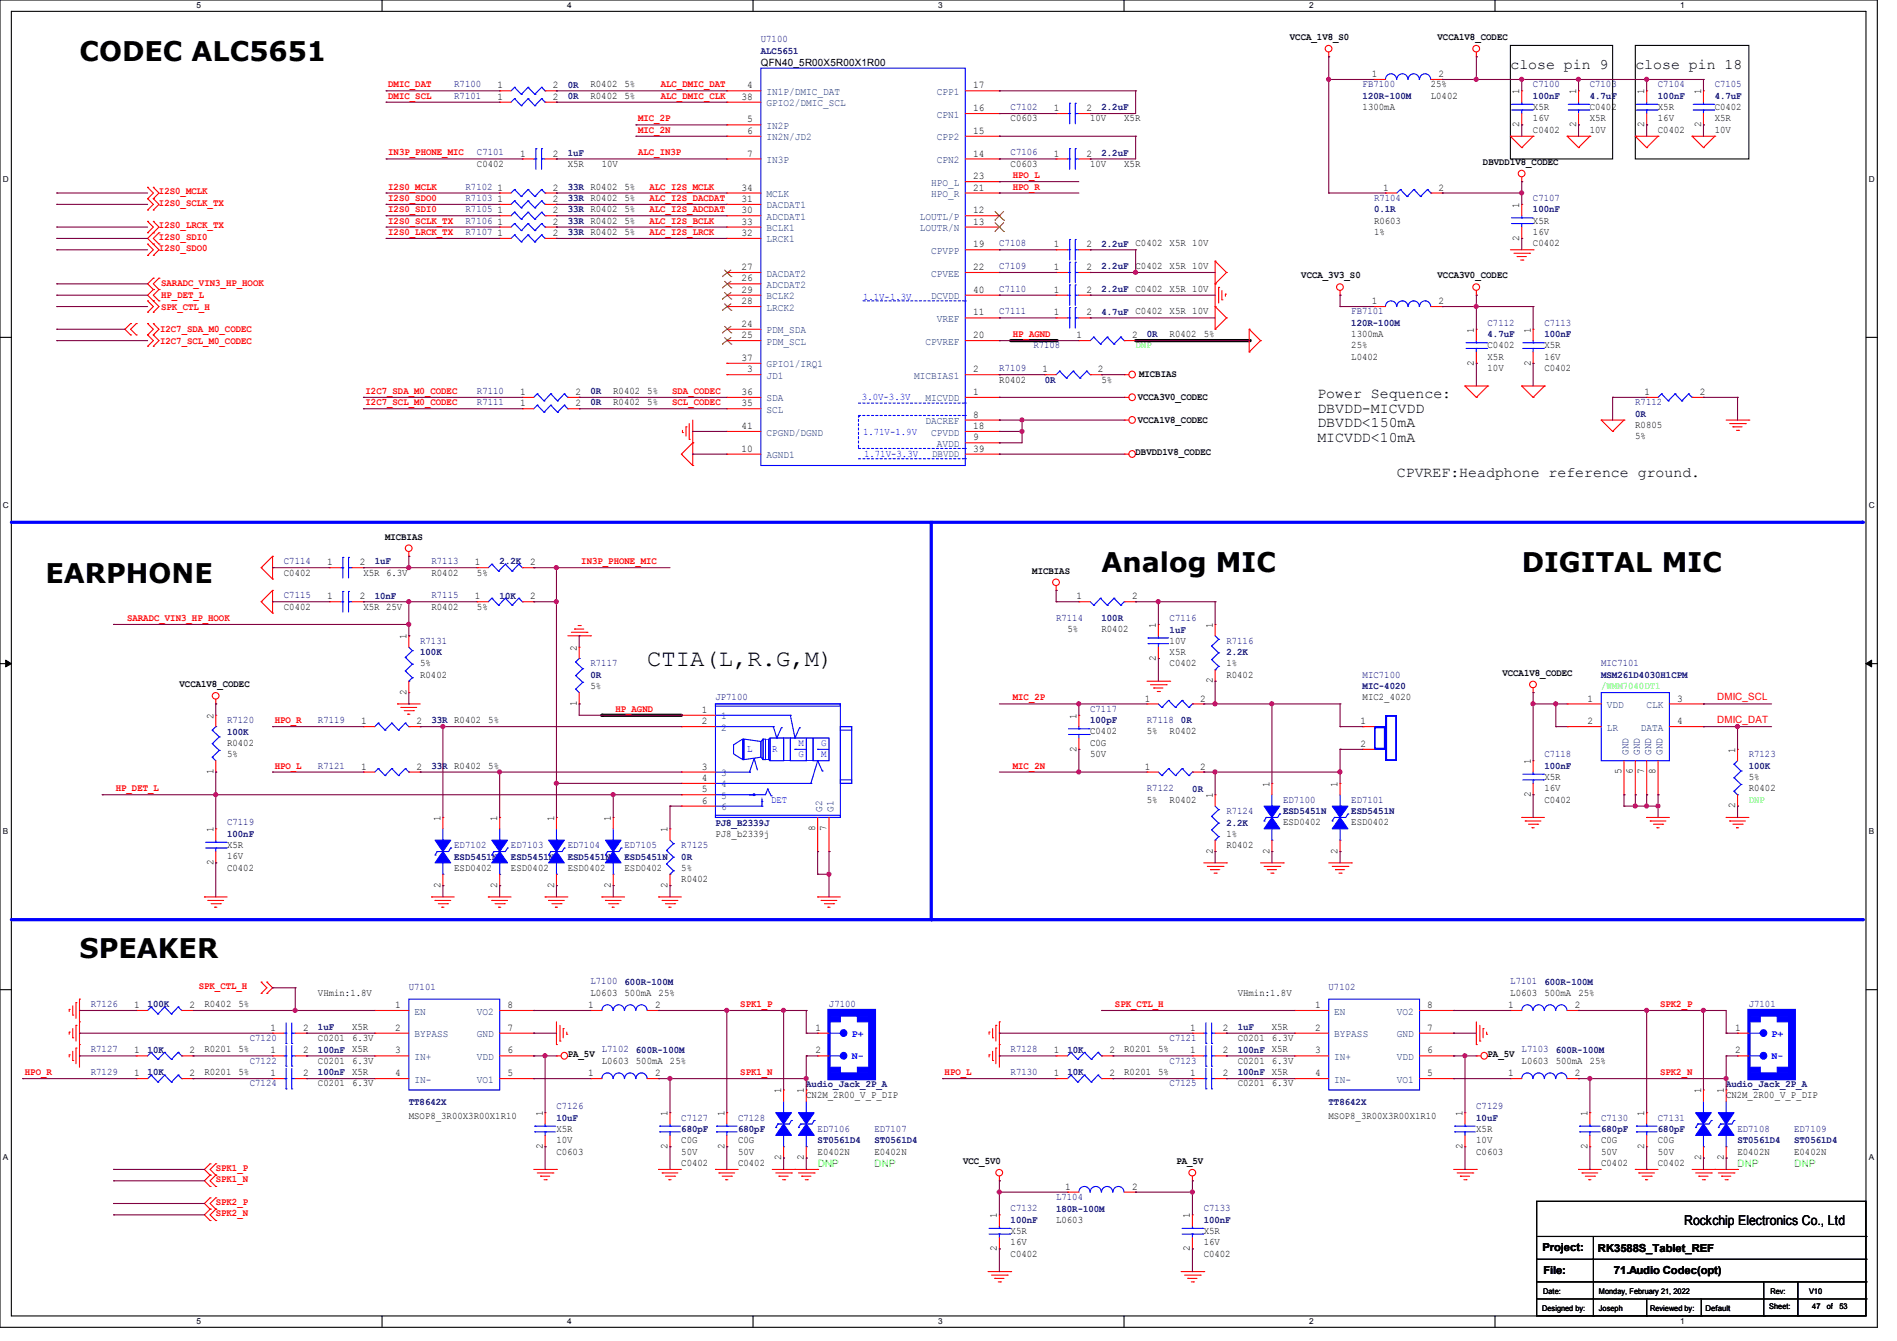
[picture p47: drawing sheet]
<svg xmlns="http://www.w3.org/2000/svg" width="297mm" height="210mm" viewBox="0 0 297 210" stroke-linecap="round" stroke-linejoin="round" font-family="sans-serif">
<defs><g id="words">
<g font-size="4.2">
<text x="12.4" y="9.6">CODEC ALC5651</text>
<text x="172.5" y="89.6">Analog MIC</text>
<text x="238.2" y="89.6">DIGITAL MIC</text>
<text x="7.1" y="91.4">EARPHONE</text>
<text x="12.4" y="150">SPEAKER</text>
</g>
<text font-size="3.7" x="101.3" y="104.4">CTIA(L,R.G,M)</text>
<g font-size="2.3">
<text x="236.5" y="10.8">close pin 9</text>
<text x="256" y="10.8">close pin 18</text>
<text x="206.2" y="62.3">Power Sequence:</text>
<text x="206.2" y="64.6">DBVDD-MICVDD</text>
<text x="206.2" y="66.9">DBVDD&lt;150mA</text>
<text x="206.2" y="69.2">MICVDD&lt;10mA</text>
<text x="218.7" y="74.8">CPVREF:Headphone reference ground.</text>
</g>
<text font-size="2.1" x="263.7" y="191.9">Rockchip Electronics Co., Ltd</text>
<g font-size="1.7">
<text x="241.5" y="196">Project:</text>
<text x="250.2" y="196.1">RK3588S_Tablet_REF</text>
<text x="241.6" y="199.5">File:</text>
<text x="252.7" y="199.5">71.Audio Codec(opt)</text>
</g>
<g font-size="1.6" fill="#000080">
<text x="119.1" y="6.6">U7100</text>
<text x="119.1" y="8.4">ALC5651</text>
<text x="71.1" y="15.5">R7101</text>
<text x="71.1" y="13.7">R7100</text>
<text x="88.9" y="15.5">0R</text>
<text x="88.9" y="13.7">0R</text>
<text x="158.2" y="17.2">C7102</text>
<text x="172.5" y="17.3">2.2uF</text>
<text x="213.3" y="13.7">FB7100</text>
<text x="213.3" y="15.5">120R-100M</text>
<text x="240" y="13.7">C7100</text>
<text x="240" y="15.5">100nF</text>
<text x="248.9" y="13.7">C7103</text>
<text x="248.9" y="15.5">4.7uF</text>
<text x="259.6" y="13.7">C7104</text>
<text x="259.6" y="15.5">100nF</text>
<text x="268.5" y="13.7">C7105</text>
<text x="268.5" y="15.5">4.7uF</text>
<text x="72.9" y="29.7">R7102</text>
<text x="74.7" y="24.3">C7101</text>
<text x="88.9" y="24.4">1uF</text>
<text x="88.9" y="29.7">33R R0402</text>
<text x="158.2" y="24.3">C7106</text>
<text x="172.5" y="24.4">2.2uF</text>
<text x="72.9" y="35">R7106</text>
<text x="72.9" y="31.5">R7103</text>
<text x="72.9" y="33.2">R7105</text>
<text x="88.9" y="35.1">33R R0402</text>
<text x="88.9" y="31.5">33R R0402</text>
<text x="88.9" y="33.3">33R R0402</text>
<text x="215.1" y="31.5">R7104</text>
<text x="215.1" y="33.3">0.1R</text>
<text x="240" y="31.5">C7107</text>
<text x="240" y="33.3">100nF</text>
<text x="72.9" y="36.8">R7107</text>
<text x="88.9" y="36.8">33R R0402</text>
<text x="156.5" y="38.6">C7108</text>
<text x="172.5" y="38.6">2.2uF</text>
<text x="156.5" y="45.7">C7110</text>
<text x="156.5" y="42.1">C7109</text>
<text x="172.5" y="45.7">2.2uF</text>
<text x="172.5" y="42.2">2.2uF</text>
<text x="156.5" y="49.2">C7111</text>
<text x="172.5" y="49.3">4.7uF</text>
<text x="179.6" y="52.8">0R</text>
<text x="211.6" y="49.2">FB7101</text>
<text x="211.6" y="51.1">120R-100M</text>
<text x="232.9" y="51">C7112</text>
<text x="232.9" y="52.8">4.7uF</text>
<text x="241.8" y="51">C7113</text>
<text x="241.8" y="52.8">100nF</text>
<text x="156.5" y="58.1">R7109</text>
<text x="161.8" y="54.6">R7108</text>
<text x="163.6" y="59.9">0R</text>
<text x="74.7" y="61.7">R7110</text>
<text x="74.7" y="63.5">R7111</text>
<text x="92.4" y="61.7">0R</text>
<text x="92.4" y="63.5">0R</text>
<text x="256" y="63.5">R7112</text>
<text x="256" y="65.3">0R</text>
<text x="44.4" y="88.3">C7114</text>
<text x="58.7" y="88.4">1uF</text>
<text x="67.6" y="88.3">R7113</text>
<text x="78.2" y="88.4">2.2K</text>
<text x="44.4" y="93.7">C7115</text>
<text x="58.7" y="93.7">10nF</text>
<text x="67.6" y="93.7">R7115</text>
<text x="78.2" y="93.7">10K</text>
<text x="65.8" y="100.8">R7131</text>
<text x="165.3" y="97.2">R7114</text>
<text x="172.5" y="97.3">100R</text>
<text x="183.1" y="97.2">C7116</text>
<text x="183.1" y="99.1">1uF</text>
<text x="192" y="100.8">R7116</text>
<text x="65.8" y="102.6">100K</text>
<text x="92.4" y="104.4">R7117</text>
<text x="92.4" y="106.2">0R</text>
<text x="192" y="102.6">2.2K</text>
<text x="213.3" y="106.1">MIC7100</text>
<text x="213.3" y="108">MIC-4020</text>
<text x="250.7" y="104.4">MIC7101</text>
<text x="250.7" y="106.2">MSM261D4030H1CPM</text>
<text x="35.6" y="113.2">R7120</text>
<text x="49.8" y="113.2">R7119</text>
<text x="67.6" y="113.3">33R R0402</text>
<text x="112" y="109.7">JP7100</text>
<text x="170.7" y="111.5">C7117</text>
<text x="170.7" y="113.3">100pF</text>
<text x="179.6" y="113.2">R7118</text>
<text x="184.9" y="113.3">0R</text>
<text x="35.6" y="115.1">100K</text>
<text x="241.8" y="118.6">C7118</text>
<text x="273.8" y="118.6">R7123</text>
<text x="49.8" y="120.4">R7121</text>
<text x="67.6" y="120.4">33R R0402</text>
<text x="179.6" y="123.9">R7122</text>
<text x="186.7" y="124">0R</text>
<text x="200.9" y="125.7">ED7100</text>
<text x="211.6" y="125.7">ED7101</text>
<text x="241.8" y="120.4">100nF</text>
<text x="273.8" y="120.4">100K</text>
<text x="35.6" y="129.2">C7119</text>
<text x="35.6" y="131.1">100nF</text>
<text x="112" y="129.3">PJ8_B2339J</text>
<text x="192" y="127.5">R7124</text>
<text x="192" y="129.3">2.2K</text>
<text x="200.9" y="127.5">ESD5451N</text>
<text x="211.6" y="127.5">ESD5451N</text>
<text x="71.1" y="132.8">ED7102</text>
<text x="71.1" y="134.6">ESD5451N</text>
<text x="80" y="132.8">ED7103</text>
<text x="80" y="134.6">ESD5451N</text>
<text x="88.9" y="132.8">ED7104</text>
<text x="88.9" y="134.6">ESD5451N</text>
<text x="97.8" y="132.8">ED7105</text>
<text x="97.8" y="134.6">ESD5451N</text>
<text x="106.7" y="132.8">R7125</text>
<text x="106.7" y="134.6">0R</text>
<text x="64" y="155">U7101</text>
<text x="92.4" y="154.1">L7100</text>
<text x="97.8" y="154.2">600R-100M</text>
<text x="208" y="155">U7102</text>
<text x="236.5" y="154.1">L7101</text>
<text x="241.8" y="154.2">600R-100M</text>
<text x="14.2" y="157.7">R7126</text>
<text x="23.1" y="157.7">100K</text>
<text x="49.8" y="161.3">1uF</text>
<text x="129.8" y="157.7">J7100</text>
<text x="193.8" y="161.3">1uF</text>
<text x="273.8" y="157.7">J7101</text>
<text x="14.2" y="164.8">R7127</text>
<text x="23.1" y="164.8">10K</text>
<text x="39.1" y="166.6">C7122</text>
<text x="39.1" y="163">C7120</text>
<text x="49.8" y="164.8">100nF</text>
<text x="94.2" y="164.8">L7102</text>
<text x="99.6" y="164.8">600R-100M</text>
<text x="158.2" y="164.8">R7128</text>
<text x="167.1" y="164.8">10K</text>
<text x="183.1" y="166.6">C7123</text>
<text x="183.1" y="163">C7121</text>
<text x="193.8" y="164.8">100nF</text>
<text x="238.2" y="164.8">L7103</text>
<text x="243.6" y="164.8">600R-100M</text>
<text x="14.2" y="168.4">R7129</text>
<text x="23.1" y="168.4">10K</text>
<text x="39.1" y="170.1">C7124</text>
<text x="49.8" y="168.4">100nF</text>
<text x="64" y="173">TT8642X</text>
<text x="87.1" y="173.7">C7126</text>
<text x="126.2" y="170.2">Audio_Jack_2P_A</text>
<text x="158.2" y="168.4">R7130</text>
<text x="167.1" y="168.4">10K</text>
<text x="183.1" y="170.1">C7125</text>
<text x="193.8" y="168.4">100nF</text>
<text x="208" y="173">TT8642X</text>
<text x="231.1" y="173.7">C7129</text>
<text x="270.2" y="170.2">Audio_Jack_2P_A</text>
<text x="87.1" y="175.5">10uF</text>
<text x="106.7" y="175.5">C7127</text>
<text x="106.7" y="177.3">680pF</text>
<text x="115.6" y="175.5">C7128</text>
<text x="115.6" y="177.3">680pF</text>
<text x="128" y="177.2">ED7106</text>
<text x="128" y="179.1">ST0561D4</text>
<text x="136.9" y="177.2">ED7107</text>
<text x="136.9" y="179.1">ST0561D4</text>
<text x="231.1" y="175.5">10uF</text>
<text x="250.7" y="175.5">C7130</text>
<text x="250.7" y="177.3">680pF</text>
<text x="259.6" y="175.5">C7131</text>
<text x="259.6" y="177.3">680pF</text>
<text x="272" y="177.2">ED7108</text>
<text x="272" y="179.1">ST0561D4</text>
<text x="280.9" y="177.2">ED7109</text>
<text x="280.9" y="179.1">ST0561D4</text>
<text x="158.2" y="189.7">C7132</text>
<text x="158.2" y="191.5">100nF</text>
<text x="165.3" y="187.9">L7104</text>
<text x="165.3" y="189.7">180R-100M</text>
<text x="188.5" y="189.7">C7133</text>
<text x="188.5" y="191.5">100nF</text>
</g>
<g font-size="1.6">
<text x="119.1" y="10.3">QFN40_5R00X5R00X1R00</text>
<text x="202" y="6.3">VCCA_1V8_S0</text>
<text x="225.1" y="6.3">VCCA1V8_CODEC</text>
<text x="77.9" y="15.6">1</text>
<text x="77.9" y="13.8">1</text>
<text x="86.6" y="15.6">2</text>
<text x="86.6" y="13.8">2</text>
<text x="92.4" y="15.5">R0402</text>
<text x="92.4" y="13.7">R0402</text>
<text x="97.8" y="15.5">5%</text>
<text x="97.8" y="13.7">5%</text>
<text x="116.1" y="15.6">38</text>
<text x="117" y="13.8">4</text>
<text x="152.3" y="17.4">16</text>
<text x="152.3" y="13.8">17</text>
<text x="165" y="17.4">1</text>
<text x="170.1" y="17.4">2</text>
<text x="213.3" y="17.2">1300mA</text>
<text x="214.8" y="12.1">1</text>
<text x="224" y="15.5">L0402</text>
<text x="224" y="13.7">25%</text>
<text x="225.2" y="12.1">2</text>
<text x="237.9" y="14.8" transform="rotate(-90 237.9 14.8)">1</text>
<text x="240" y="17.2">X5R</text>
<text x="246.8" y="14.8" transform="rotate(-90 246.8 14.8)">1</text>
<text x="248.9" y="17.2">C0402</text>
<text x="257.4" y="14.8" transform="rotate(-90 257.4 14.8)">1</text>
<text x="259.6" y="17.2">X5R</text>
<text x="266.3" y="14.8" transform="rotate(-90 266.3 14.8)">1</text>
<text x="268.5" y="17.2">C0402</text>
<text x="117" y="19.2">5</text>
<text x="117" y="21">6</text>
<text x="152.3" y="21">15</text>
<text x="158.2" y="19">C0603</text>
<text x="170.7" y="19">10V</text>
<text x="176" y="19">X5R</text>
<text x="237.9" y="19.9" transform="rotate(-90 237.9 19.9)">2</text>
<text x="240" y="20.8">C0402</text>
<text x="240" y="19">16V</text>
<text x="246.8" y="19.9" transform="rotate(-90 246.8 19.9)">2</text>
<text x="248.9" y="19">X5R</text>
<text x="248.9" y="20.8">10V</text>
<text x="257.4" y="19.9" transform="rotate(-90 257.4 19.9)">2</text>
<text x="259.6" y="20.8">C0402</text>
<text x="259.6" y="19">16V</text>
<text x="266.3" y="19.9" transform="rotate(-90 266.3 19.9)">2</text>
<text x="268.5" y="19">X5R</text>
<text x="268.5" y="20.8">10V</text>
<text x="74.7" y="26.1">C0402</text>
<text x="77.9" y="29.8">1</text>
<text x="81.4" y="24.5">1</text>
<text x="86.6" y="24.5">2</text>
<text x="86.6" y="29.8">2</text>
<text x="88.9" y="26.1">X5R</text>
<text x="94.2" y="26.1">10V</text>
<text x="97.8" y="29.7">5%</text>
<text x="116.1" y="29.8">34</text>
<text x="117" y="24.5">7</text>
<text x="152.3" y="24.5">14</text>
<text x="152.3" y="29.8">21</text>
<text x="152.3" y="28.1">23</text>
<text x="158.2" y="26.1">C0603</text>
<text x="165" y="24.5">1</text>
<text x="170.1" y="24.5">2</text>
<text x="170.7" y="26.1">10V</text>
<text x="176" y="26.1">X5R</text>
<text x="216.6" y="29.8">1</text>
<text x="225.2" y="29.8">2</text>
<text x="232.2" y="25.8">DBVDD1V8_CODEC</text>
<text x="77.9" y="35.2">1</text>
<text x="77.9" y="31.6">1</text>
<text x="77.9" y="33.4">1</text>
<text x="86.6" y="35.2">2</text>
<text x="86.6" y="31.6">2</text>
<text x="86.6" y="33.4">2</text>
<text x="97.8" y="35">5%</text>
<text x="97.8" y="31.5">5%</text>
<text x="97.8" y="33.2">5%</text>
<text x="116.1" y="33.4">30</text>
<text x="116.1" y="31.6">31</text>
<text x="116.1" y="35.2">33</text>
<text x="152.3" y="33.4">12</text>
<text x="152.3" y="35.2">13</text>
<text x="215.1" y="35">R0603</text>
<text x="237.9" y="32.6" transform="rotate(-90 237.9 32.6)">1</text>
<text x="240" y="35">X5R</text>
<text x="77.9" y="37">1</text>
<text x="86.6" y="37">2</text>
<text x="97.8" y="36.8">5%</text>
<text x="116.1" y="37">32</text>
<text x="152.3" y="38.7">19</text>
<text x="165" y="38.7">1</text>
<text x="170.1" y="38.7">2</text>
<text x="177.8" y="38.6">C0402</text>
<text x="183.1" y="38.6">X5R 10V</text>
<text x="215.1" y="36.8">1%</text>
<text x="237.9" y="37.7" transform="rotate(-90 237.9 37.7)">2</text>
<text x="240" y="38.6">C0402</text>
<text x="240" y="36.8">16V</text>
<text x="116.1" y="44.1">26</text>
<text x="116.1" y="42.3">27</text>
<text x="116.1" y="47.6">28</text>
<text x="116.1" y="45.8">29</text>
<text x="152.3" y="42.3">22</text>
<text x="152.3" y="45.8">40</text>
<text x="165" y="45.8">1</text>
<text x="165" y="42.3">1</text>
<text x="170.1" y="45.8">2</text>
<text x="170.1" y="42.3">2</text>
<text x="177.8" y="45.7">C0402</text>
<text x="177.8" y="42.1">C0402</text>
<text x="183.1" y="45.7">X5R 10V</text>
<text x="183.1" y="42.1">X5R 10V</text>
<text x="203.7" y="43.6">VCCA_3V3_S0</text>
<text x="214.8" y="47.6">1</text>
<text x="225.1" y="43.6">VCCA3V0_CODEC</text>
<text x="225.2" y="47.6">2</text>
<text x="116.1" y="51.2">24</text>
<text x="116.1" y="53">25</text>
<text x="152.3" y="49.4">11</text>
<text x="152.3" y="53">20</text>
<text x="165" y="49.4">1</text>
<text x="168.6" y="53">1</text>
<text x="170.1" y="49.4">2</text>
<text x="177.2" y="53">2</text>
<text x="177.8" y="49.2">C0402</text>
<text x="183.1" y="52.8">R0402</text>
<text x="183.1" y="49.2">X5R 10V</text>
<text x="188.5" y="52.8">5%</text>
<text x="211.6" y="52.8">1300mA</text>
<text x="230.8" y="52.1" transform="rotate(-90 230.8 52.1)">1</text>
<text x="239.6" y="52.1" transform="rotate(-90 239.6 52.1)">1</text>
<text x="116.1" y="56.5">37</text>
<text x="117" y="58.3">3</text>
<text x="152.3" y="58.3">2</text>
<text x="156.5" y="59.9">R0402</text>
<text x="163.2" y="58.3">1</text>
<text x="171.9" y="58.3">2</text>
<text x="172.5" y="59.9">5%</text>
<text x="178.3" y="59.1">MICBIAS</text>
<text x="211.6" y="56.3">L0402</text>
<text x="211.6" y="54.6">25%</text>
<text x="230.8" y="57.2" transform="rotate(-90 230.8 57.2)">2</text>
<text x="232.9" y="54.6">C0402</text>
<text x="232.9" y="56.3">X5R</text>
<text x="232.9" y="58.1">10V</text>
<text x="239.6" y="57.2" transform="rotate(-90 239.6 57.2)">2</text>
<text x="241.8" y="58.1">C0402</text>
<text x="241.8" y="54.6">X5R</text>
<text x="241.8" y="56.3">16V</text>
<text x="81.4" y="61.8">1</text>
<text x="81.4" y="63.6">1</text>
<text x="90.1" y="61.8">2</text>
<text x="90.1" y="63.6">2</text>
<text x="96" y="61.7">R0402</text>
<text x="96" y="63.5">R0402</text>
<text x="101.3" y="61.7">5%</text>
<text x="101.3" y="63.5">5%</text>
<text x="116.1" y="63.6">35</text>
<text x="116.1" y="61.8">36</text>
<text x="152.3" y="61.8">1</text>
<text x="152.3" y="65.4">8</text>
<text x="178.1" y="62.6">VCCA3V0_CODEC</text>
<text x="257.5" y="61.8">1</text>
<text x="266.1" y="61.8">2</text>
<text x="116.1" y="70.7">10</text>
<text x="116.1" y="67.2">41</text>
<text x="152.3" y="69">9</text>
<text x="152.3" y="67.2">18</text>
<text x="152.3" y="70.7">39</text>
<text x="177.8" y="71.3">DBVDD1V8_CODEC</text>
<text x="178.1" y="66.2">VCCA1V8_CODEC</text>
<text x="256" y="67">R0805</text>
<text x="256" y="68.8">5%</text>
<text x="51.2" y="88.5">1</text>
<text x="56.3" y="88.5">2</text>
<text x="60.3" y="84.5">MICBIAS</text>
<text x="74.3" y="88.5">1</text>
<text x="83" y="88.5">2</text>
<text x="161.6" y="89.8">MICBIAS</text>
<text x="44.4" y="90.1">C0402</text>
<text x="44.4" y="95.5">C0402</text>
<text x="51.2" y="93.9">1</text>
<text x="56.3" y="93.9">2</text>
<text x="56.9" y="90.1">X5R 6.3V</text>
<text x="56.9" y="95.5">X5R 25V</text>
<text x="67.6" y="90.1">R0402</text>
<text x="67.6" y="95.5">R0402</text>
<text x="74.3" y="93.9">1</text>
<text x="74.7" y="90.1">5%</text>
<text x="74.7" y="95.5">5%</text>
<text x="83" y="93.9">2</text>
<text x="168.6" y="93.9">1</text>
<text x="177.2" y="93.9">2</text>
<text x="63.6" y="100.1" transform="rotate(-90 63.6 100.1)">1</text>
<text x="90.3" y="101.9" transform="rotate(-90 90.3 101.9)">2</text>
<text x="167.1" y="99">5%</text>
<text x="172.5" y="99">R0402</text>
<text x="181" y="98.3" transform="rotate(-90 181 98.3)">1</text>
<text x="183.1" y="100.8">10V</text>
<text x="189.9" y="98.3" transform="rotate(-90 189.9 98.3)">1</text>
<text x="28.1" y="107.6">VCCA1V8_CODEC</text>
<text x="65.8" y="106.1">R0402</text>
<text x="65.8" y="104.4">5%</text>
<text x="92.4" y="107.9">5%</text>
<text x="181" y="103.5" transform="rotate(-90 181 103.5)">2</text>
<text x="183.1" y="104.4">C0402</text>
<text x="183.1" y="102.6">X5R</text>
<text x="189.9" y="107" transform="rotate(-90 189.9 107)">2</text>
<text x="192" y="106.1">R0402</text>
<text x="192" y="104.4">1%</text>
<text x="235.2" y="105.8">VCCA1V8_CODEC</text>
<text x="33.4" y="112.6" transform="rotate(-90 33.4 112.6)">2</text>
<text x="56.6" y="113.4">1</text>
<text x="63.6" y="108.8" transform="rotate(-90 63.6 108.8)">2</text>
<text x="65.2" y="113.4">2</text>
<text x="76.4" y="113.2">5%</text>
<text x="90.3" y="110.6" transform="rotate(-90 90.3 110.6)">1</text>
<text x="109.9" y="111.6">1</text>
<text x="109.9" y="113.4">2</text>
<text x="168.5" y="112.6" transform="rotate(-90 168.5 112.6)">1</text>
<text x="179.2" y="109.9">1</text>
<text x="187.9" y="109.9">2</text>
<text x="213" y="113.4">1</text>
<text x="213.3" y="109.7">MIC2_4020</text>
<text x="248.6" y="113.4">2</text>
<text x="248.6" y="109.9">1</text>
<text x="262.6" y="109.9">3</text>
<text x="262.6" y="113.4">4</text>
<text x="35.6" y="116.8">R0402</text>
<text x="35.6" y="118.6">5%</text>
<text x="168.5" y="117.7" transform="rotate(-90 168.5 117.7)">2</text>
<text x="170.7" y="115">C0402</text>
<text x="170.7" y="116.8">C0G</text>
<text x="170.7" y="118.6">50V</text>
<text x="179.6" y="115">5%</text>
<text x="183.1" y="115">R0402</text>
<text x="213" y="117">2</text>
<text x="239.6" y="119.7" transform="rotate(-90 239.6 119.7)">1</text>
<text x="271.7" y="117.9" transform="rotate(-90 271.7 117.9)">1</text>
<text x="33.4" y="121.3" transform="rotate(-90 33.4 121.3)">1</text>
<text x="56.6" y="120.5">1</text>
<text x="65.2" y="120.5">2</text>
<text x="76.4" y="120.4">5%</text>
<text x="109.9" y="122.3">4</text>
<text x="109.9" y="120.5">3</text>
<text x="109.9" y="125.9">6</text>
<text x="109.9" y="124.1">5</text>
<text x="179.2" y="120.5">1</text>
<text x="179.6" y="125.7">5%</text>
<text x="183.1" y="125.7">R0402</text>
<text x="187.9" y="120.5">2</text>
<text x="189.9" y="125" transform="rotate(-90 189.9 125)">1</text>
<text x="198.8" y="123.2" transform="rotate(-90 198.8 123.2)">1</text>
<text x="209.4" y="123.2" transform="rotate(-90 209.4 123.2)">1</text>
<text x="239.6" y="124.8" transform="rotate(-90 239.6 124.8)">2</text>
<text x="241.8" y="125.7">C0402</text>
<text x="241.8" y="122.1">X5R</text>
<text x="241.8" y="123.9">16V</text>
<text x="253.9" y="121.3" transform="rotate(-90 253.9 121.3)">5</text>
<text x="255.7" y="121.3" transform="rotate(-90 255.7 121.3)">6</text>
<text x="257.4" y="121.3" transform="rotate(-90 257.4 121.3)">7</text>
<text x="259.2" y="121.3" transform="rotate(-90 259.2 121.3)">8</text>
<text x="273.8" y="123.9">R0402</text>
<text x="273.8" y="122.1">5%</text>
<text x="33.4" y="130.3" transform="rotate(-90 33.4 130.3)">1</text>
<text x="69" y="128.6" transform="rotate(-90 69 128.6)">1</text>
<text x="77.9" y="128.6" transform="rotate(-90 77.9 128.6)">1</text>
<text x="86.7" y="128.6" transform="rotate(-90 86.7 128.6)">1</text>
<text x="95.6" y="128.6" transform="rotate(-90 95.6 128.6)">1</text>
<text x="104.5" y="130.3" transform="rotate(-90 104.5 130.3)">1</text>
<text x="112" y="131">PJ8_b2339j</text>
<text x="127.6" y="130.1" transform="rotate(-90 127.6 130.1)">8</text>
<text x="129.4" y="130.1" transform="rotate(-90 129.4 130.1)">7</text>
<text x="192" y="131">1%</text>
<text x="200.9" y="129.2">ESD0402</text>
<text x="211.6" y="129.2">ESD0402</text>
<text x="271.7" y="126.6" transform="rotate(-90 271.7 126.6)">2</text>
<text x="33.4" y="135.5" transform="rotate(-90 33.4 135.5)">2</text>
<text x="35.6" y="136.4">C0402</text>
<text x="35.6" y="132.8">X5R</text>
<text x="35.6" y="134.6">16V</text>
<text x="71.1" y="136.4">ESD0402</text>
<text x="80" y="136.4">ESD0402</text>
<text x="88.9" y="136.4">ESD0402</text>
<text x="97.8" y="136.4">ESD0402</text>
<text x="106.7" y="136.4">5%</text>
<text x="189.9" y="133.7" transform="rotate(-90 189.9 133.7)">2</text>
<text x="192" y="132.8">R0402</text>
<text x="198.8" y="133.7" transform="rotate(-90 198.8 133.7)">2</text>
<text x="209.4" y="133.7" transform="rotate(-90 209.4 133.7)">2</text>
<text x="69" y="139" transform="rotate(-90 69 139)">2</text>
<text x="77.9" y="139" transform="rotate(-90 77.9 139)">2</text>
<text x="86.7" y="139" transform="rotate(-90 86.7 139)">2</text>
<text x="95.6" y="139" transform="rotate(-90 95.6 139)">2</text>
<text x="104.5" y="139" transform="rotate(-90 104.5 139)">2</text>
<text x="106.7" y="138.1">R0402</text>
<text x="49.8" y="155.9">VHmin:1.8V</text>
<text x="92.4" y="155.9">L0603</text>
<text x="97.8" y="155.9">500mA</text>
<text x="103.1" y="155.9">25%</text>
<text x="193.8" y="155.9">VHmin:1.8V</text>
<text x="236.5" y="155.9">L0603</text>
<text x="241.8" y="155.9">500mA</text>
<text x="247.1" y="155.9">25%</text>
<text x="21" y="157.9">1</text>
<text x="29.7" y="157.9">2</text>
<text x="32" y="157.7">R0402</text>
<text x="37.3" y="157.7">5%</text>
<text x="42.3" y="161.4">1</text>
<text x="47.5" y="161.4">2</text>
<text x="55.1" y="161.2">X5R</text>
<text x="61.9" y="157.9">1</text>
<text x="61.9" y="161.4">2</text>
<text x="79.5" y="161.4">7</text>
<text x="79.5" y="157.9">8</text>
<text x="92.1" y="157.9">1</text>
<text x="102.6" y="157.9">2</text>
<text x="127.7" y="161.4">1</text>
<text x="186.3" y="161.4">1</text>
<text x="191.5" y="161.4">2</text>
<text x="199.1" y="161.2">X5R</text>
<text x="205.9" y="157.9">1</text>
<text x="205.9" y="161.4">2</text>
<text x="223.5" y="161.4">7</text>
<text x="223.5" y="157.9">8</text>
<text x="236.1" y="157.9">1</text>
<text x="246.6" y="157.9">2</text>
<text x="271.7" y="161.4">1</text>
<text x="21" y="165">1</text>
<text x="29.7" y="165">2</text>
<text x="32" y="164.8">R0201</text>
<text x="37.3" y="164.8">5%</text>
<text x="42.3" y="165">1</text>
<text x="47.5" y="165">2</text>
<text x="49.8" y="166.6">C0201</text>
<text x="49.8" y="163">C0201</text>
<text x="55.1" y="164.8">X5R</text>
<text x="55.1" y="166.6">6.3V</text>
<text x="55.1" y="163">6.3V</text>
<text x="61.9" y="165">3</text>
<text x="79.5" y="165">6</text>
<text x="88.9" y="165.6">PA_5V</text>
<text x="94.2" y="166.6">L0603</text>
<text x="99.6" y="166.6">500mA</text>
<text x="104.9" y="166.6">25%</text>
<text x="127.7" y="165">2</text>
<text x="165" y="165">1</text>
<text x="173.7" y="165">2</text>
<text x="176" y="164.8">R0201</text>
<text x="181.3" y="164.8">5%</text>
<text x="186.3" y="165">1</text>
<text x="191.5" y="165">2</text>
<text x="193.8" y="166.6">C0201</text>
<text x="193.8" y="163">C0201</text>
<text x="199.1" y="164.8">X5R</text>
<text x="199.1" y="166.6">6.3V</text>
<text x="199.1" y="163">6.3V</text>
<text x="205.9" y="165">3</text>
<text x="223.5" y="165">6</text>
<text x="232.9" y="165.6">PA_5V</text>
<text x="238.2" y="166.6">L0603</text>
<text x="243.6" y="166.6">500mA</text>
<text x="248.9" y="166.6">25%</text>
<text x="271.7" y="165">2</text>
<text x="21" y="168.5">1</text>
<text x="29.7" y="168.5">2</text>
<text x="32" y="168.4">R0201</text>
<text x="37.3" y="168.4">5%</text>
<text x="42.3" y="168.5">1</text>
<text x="47.5" y="168.5">2</text>
<text x="49.8" y="170.1">C0201</text>
<text x="55.1" y="168.4">X5R</text>
<text x="55.1" y="170.1">6.3V</text>
<text x="61.9" y="168.5">4</text>
<text x="79.5" y="168.5">5</text>
<text x="92.1" y="168.5">1</text>
<text x="102.6" y="168.5">2</text>
<text x="122.3" y="171.2" transform="rotate(-90 122.3 171.2)">1</text>
<text x="125.9" y="171.2" transform="rotate(-90 125.9 171.2)">1</text>
<text x="126.2" y="171.9">CN2M_2R00_V_P_DIP</text>
<text x="165" y="168.5">1</text>
<text x="173.7" y="168.5">2</text>
<text x="176" y="168.4">R0201</text>
<text x="181.3" y="168.4">5%</text>
<text x="186.3" y="168.5">1</text>
<text x="191.5" y="168.5">2</text>
<text x="193.8" y="170.1">C0201</text>
<text x="199.1" y="168.4">X5R</text>
<text x="199.1" y="170.1">6.3V</text>
<text x="205.9" y="168.5">4</text>
<text x="223.5" y="168.5">5</text>
<text x="236.1" y="168.5">1</text>
<text x="246.6" y="168.5">2</text>
<text x="266.3" y="171.2" transform="rotate(-90 266.3 171.2)">1</text>
<text x="269.9" y="171.2" transform="rotate(-90 269.9 171.2)">1</text>
<text x="270.2" y="171.9">CN2M_2R00_V_P_DIP</text>
<text x="64" y="175.3">MSOP8_3R00X3R00X1R10</text>
<text x="85" y="179.9" transform="rotate(-90 85 179.9)">2</text>
<text x="85" y="174.8" transform="rotate(-90 85 174.8)">1</text>
<text x="87.1" y="177.2">X5R</text>
<text x="87.1" y="179">10V</text>
<text x="104.5" y="179.9" transform="rotate(-90 104.5 179.9)">2</text>
<text x="104.5" y="174.8" transform="rotate(-90 104.5 174.8)">1</text>
<text x="106.7" y="179">C0G</text>
<text x="113.4" y="179.9" transform="rotate(-90 113.4 179.9)">2</text>
<text x="113.4" y="174.8" transform="rotate(-90 113.4 174.8)">1</text>
<text x="115.6" y="179">C0G</text>
<text x="208" y="175.3">MSOP8_3R00X3R00X1R10</text>
<text x="229" y="179.9" transform="rotate(-90 229 179.9)">2</text>
<text x="229" y="174.8" transform="rotate(-90 229 174.8)">1</text>
<text x="231.1" y="177.2">X5R</text>
<text x="231.1" y="179">10V</text>
<text x="248.5" y="179.9" transform="rotate(-90 248.5 179.9)">2</text>
<text x="248.5" y="174.8" transform="rotate(-90 248.5 174.8)">1</text>
<text x="250.7" y="179">C0G</text>
<text x="257.4" y="179.9" transform="rotate(-90 257.4 179.9)">2</text>
<text x="257.4" y="174.8" transform="rotate(-90 257.4 174.8)">1</text>
<text x="259.6" y="179">C0G</text>
<text x="87.1" y="180.8">C0603</text>
<text x="106.7" y="182.6">C0402</text>
<text x="106.7" y="180.8">50V</text>
<text x="115.6" y="182.6">C0402</text>
<text x="115.6" y="180.8">50V</text>
<text x="122.3" y="181.7" transform="rotate(-90 122.3 181.7)">2</text>
<text x="125.9" y="181.7" transform="rotate(-90 125.9 181.7)">2</text>
<text x="128" y="180.8">E0402N</text>
<text x="136.9" y="180.8">E0402N</text>
<text x="150.8" y="182.3">VCC_5V0</text>
<text x="184.2" y="182.3">PA_5V</text>
<text x="231.1" y="180.8">C0603</text>
<text x="250.7" y="182.6">C0402</text>
<text x="250.7" y="180.8">50V</text>
<text x="259.6" y="182.6">C0402</text>
<text x="259.6" y="180.8">50V</text>
<text x="266.3" y="181.7" transform="rotate(-90 266.3 181.7)">2</text>
<text x="269.9" y="181.7" transform="rotate(-90 269.9 181.7)">2</text>
<text x="272" y="180.8">E0402N</text>
<text x="280.9" y="180.8">E0402N</text>
<text x="156.1" y="190.8" transform="rotate(-90 156.1 190.8)">1</text>
<text x="165.3" y="191.5">L0603</text>
<text x="166.8" y="186.3">1</text>
<text x="177.2" y="186.3">2</text>
<text x="186.3" y="190.8" transform="rotate(-90 186.3 190.8)">1</text>
<text x="156.1" y="195.9" transform="rotate(-90 156.1 195.9)">2</text>
<text x="158.2" y="196.8">C0402</text>
<text x="158.2" y="193.3">X5R</text>
<text x="158.2" y="195">16V</text>
<text x="186.3" y="195.9" transform="rotate(-90 186.3 195.9)">2</text>
<text x="188.5" y="196.8">C0402</text>
<text x="188.5" y="193.3">X5R</text>
<text x="188.5" y="195">16V</text>
</g>
<g font-size="1.6" fill="#f00">
<text x="60.8" y="15.5">DMIC_SCL</text>
<text x="60.8" y="13.7">DMIC_DAT</text>
<text x="103.5" y="15.5">ALC_DMIC_CLK</text>
<text x="103.5" y="13.7">ALC_DMIC_DAT</text>
<text x="99.9" y="19">MIC_2P</text>
<text x="99.9" y="20.8">MIC_2N</text>
<text x="60.8" y="24.3">IN3P_PHONE_MIC</text>
<text x="60.8" y="29.7">I2S0_MCLK</text>
<text x="99.9" y="24.3">ALC_IN3P</text>
<text x="101.7" y="29.7">ALC_I2S_MCLK</text>
<text x="158.6" y="27.9">HPO_L</text>
<text x="158.6" y="29.7">HPO_R</text>
<text x="24.9" y="32.2">I2S0_SCLK_TX</text>
<text x="24.9" y="30.4">I2S0_MCLK</text>
<text x="24.9" y="35.8">I2S0_LRCK_TX</text>
<text x="60.8" y="33.2">I2S0_SDI0</text>
<text x="60.8" y="31.5">I2S0_SDO0</text>
<text x="60.8" y="35">I2S0_SCLK_TX</text>
<text x="101.7" y="35">ALC_I2S_BCLK</text>
<text x="101.7" y="31.5">ALC_I2S_DACDAT</text>
<text x="101.7" y="33.2">ALC_I2S_ADCDAT</text>
<text x="24.9" y="37.5">I2S0_SDI0</text>
<text x="24.9" y="39.3">I2S0_SDO0</text>
<text x="60.8" y="36.8">I2S0_LRCK_TX</text>
<text x="101.7" y="36.8">ALC_I2S_LRCK</text>
<text x="25.2" y="44.8">SARADC_VIN3_HP_HOOK</text>
<text x="25.2" y="46.6">HP_DET_L</text>
<text x="25.1" y="51.9">I2C7_SDA_M0_CODEC</text>
<text x="25.1" y="53.9">I2C7_SCL_M0_CODEC</text>
<text x="25.2" y="48.6">SPK_CTL_H</text>
<text x="158.6" y="52.8">HP_AGND</text>
<text x="57.2" y="61.7">I2C7_SDA_M0_CODEC</text>
<text x="57.2" y="63.5">I2C7_SCL_M0_CODEC</text>
<text x="105.2" y="63.5">SCL_CODEC</text>
<text x="105.2" y="61.7">SDA_CODEC</text>
<text x="91" y="88.3">IN3P_PHONE_MIC</text>
<text x="19.9" y="97.2">SARADC_VIN3_HP_HOOK</text>
<text x="43" y="113.2">HPO_R</text>
<text x="96.3" y="111.5">HP_AGND</text>
<text x="158.6" y="109.7">MIC_2P</text>
<text x="268.8" y="109.7">DMIC_SCL</text>
<text x="268.8" y="113.2">DMIC_DAT</text>
<text x="18.1" y="123.9">HP_DET_L</text>
<text x="43" y="120.4">HPO_L</text>
<text x="158.6" y="120.4">MIC_2N</text>
<text x="31.1" y="154.9">SPK_CTL_H</text>
<text x="115.9" y="157.7">SPK1_P</text>
<text x="174.6" y="157.7">SPK_CTL_H</text>
<text x="259.9" y="157.7">SPK2_P</text>
<text x="3.9" y="168.4">HPO_R</text>
<text x="115.9" y="168.4">SPK1_N</text>
<text x="147.9" y="168.4">HPO_L</text>
<text x="259.9" y="168.4">SPK2_N</text>
<text x="33.8" y="183.3">SPK1_P</text>
<text x="33.8" y="185.1">SPK1_N</text>
<text x="33.8" y="188.7">SPK2_P</text>
<text x="33.8" y="190.5">SPK2_N</text>
</g>
<g font-size="1.6" fill="#004080">
<text x="120" y="14.9">IN1P/DMIC_DAT</text>
<text x="120" y="16.6">GPIO2/DMIC_SCL</text>
<text x="146.7" y="14.9">CPP1</text>
<text x="120" y="20.2">IN2P</text>
<text x="120" y="22">IN2N/JD2</text>
<text x="146.7" y="22">CPP2</text>
<text x="146.7" y="18.4">CPN1</text>
<text x="120" y="25.5">IN3P</text>
<text x="145.8" y="29.1">HPO_L</text>
<text x="146.7" y="25.5">CPN2</text>
<text x="120" y="34.4">ADCDAT1</text>
<text x="120" y="32.6">DACDAT1</text>
<text x="120" y="30.9">MCLK</text>
<text x="144" y="34.4">LOUTL/P</text>
<text x="145.8" y="30.9">HPO_R</text>
<text x="120" y="38">LRCK1</text>
<text x="120" y="36.2">BCLK1</text>
<text x="144" y="36.2">LOUTR/N</text>
<text x="145.8" y="39.8">CPVPP</text>
<text x="120" y="45.1">ADCDAT2</text>
<text x="120" y="43.3">DACDAT2</text>
<text x="120" y="46.9">BCLK2</text>
<text x="145.8" y="43.3">CPVEE</text>
<text x="145.8" y="46.9">DCVDD</text>
<text x="120" y="52.2">PDM_SDA</text>
<text x="120" y="54">PDM_SCL</text>
<text x="120" y="48.6">LRCK2</text>
<text x="144.9" y="54">CPVREF</text>
<text x="146.7" y="50.4">VREF</text>
<text x="120" y="59.3">JD1</text>
<text x="120" y="57.5">GPIO1/IRQ1</text>
<text x="143.1" y="59.3">MICBIAS1</text>
<text x="120" y="64.6">SCL</text>
<text x="120" y="62.9">SDA</text>
<text x="144.9" y="62.9">MICVDD</text>
<text x="120" y="71.8">AGND1</text>
<text x="120" y="68.2">CPGND/DGND</text>
<text x="144.9" y="66.4">DACREF</text>
<text x="145.8" y="68.2">CPVDD</text>
<text x="146" y="71.6">DBVDD</text>
<text x="146.7" y="70">AVDD</text>
<text x="112.9" y="112.6">1</text>
<text x="251.6" y="110.9">VDD</text>
<text x="257.8" y="110.9">CLK</text>
<text x="112.9" y="114.4">2</text>
<text x="251.6" y="114.4">LR</text>
<text x="255" y="118.2" transform="rotate(-90 255 118.2)">GND</text>
<text x="256.8" y="118.2" transform="rotate(-90 256.8 118.2)">GND</text>
<text x="256.9" y="114.4">DATA</text>
<text x="258.5" y="118.2" transform="rotate(-90 258.5 118.2)">GND</text>
<text x="260.3" y="118.2" transform="rotate(-90 260.3 118.2)">GND</text>
<text x="112.9" y="123.3">4</text>
<text x="112.9" y="121.5">3</text>
<text x="112.9" y="125.1">5</text>
<text x="112.9" y="126.9">6</text>
<text x="128.7" y="127.1" transform="rotate(-90 128.7 127.1)">G2</text>
<text x="130.5" y="127.1" transform="rotate(-90 130.5 127.1)">G1</text>
<text x="64.9" y="158.9">EN</text>
<text x="74.7" y="158.9">VO2</text>
<text x="208.9" y="158.9">EN</text>
<text x="218.7" y="158.9">VO2</text>
<text x="64.9" y="162.4">BYPASS</text>
<text x="64.9" y="166">IN+</text>
<text x="74.7" y="166">VDD</text>
<text x="74.7" y="162.4">GND</text>
<text x="208.9" y="162.4">BYPASS</text>
<text x="208.9" y="166">IN+</text>
<text x="218.7" y="166">VDD</text>
<text x="218.7" y="162.4">GND</text>
<text x="64.9" y="169.5">IN-</text>
<text x="74.7" y="169.5">VO1</text>
<text x="208.9" y="169.5">IN-</text>
<text x="218.7" y="169.5">VO1</text>
</g>
<g font-size="1.6" fill="#00f">
<text x="135.1" y="46.9">1.1V-1.3V</text>
<text x="134.9" y="62.6">3.0V-3.3V</text>
<text x="135.1" y="68.1">1.71V-1.9V</text>
<text x="135.3" y="71.6">1.71V-3.3V</text>
<text x="117" y="117.7">L</text>
<text x="120.9" y="117.7">R</text>
<text x="125" y="116.8">M</text>
<text x="125" y="118.6">G</text>
<text x="128.6" y="116.8">G</text>
<text x="128.6" y="118.6">M</text>
<text x="120.7" y="125.7">DET</text>
<text x="133.3" y="162.3">P+</text>
<text x="133.3" y="165.9">N-</text>
<text x="277.4" y="162.3">P+</text>
<text x="277.4" y="165.9">N-</text>
</g>
<g font-size="1.6" fill="#0f0">
<text x="177.8" y="54.6">DNP</text>
<text x="250.7" y="107.9">/WMM7040DT1</text>
<text x="273.8" y="125.7">DNP</text>
<text x="128" y="182.8">DNP</text>
<text x="136.9" y="182.8">DNP</text>
<text x="272.1" y="182.8">DNP</text>
<text x="280.9" y="182.8">DNP</text>
</g>
<g font-size="1.3">
<text x="30.8" y="1.3">5</text>
<text x="88.8" y="1.3">4</text>
<text x="146.9" y="1.3">3</text>
<text x="205" y="1.3">2</text>
<text x="263.1" y="1.3">1</text>
<text x=".5" y="28.4">D</text>
<text x="292.6" y="28.4">D</text>
<text x=".5" y="79.5">C</text>
<text x="292.6" y="79.5">C</text>
<text x=".5" y="130.6">B</text>
<text x="292.6" y="130.6">B</text>
<text x=".5" y="181.7">A</text>
<text x="292.6" y="181.7">A</text>
<text x="30.8" y="207.4">5</text>
<text x="88.8" y="207.4">4</text>
<text x="146.9" y="207.4">3</text>
<text x="205" y="207.4">2</text>
<text x="263.1" y="207.4">1</text>
</g>
<g font-size="1.2">
<text x="241.6" y="202.6">Date:</text>
<text x="250.3" y="202.6">Monday, February 21, 2022</text>
<text x="277.2" y="202.6">Rev:</text>
<text x="283.2" y="202.6">V10</text>
<text x="241.4" y="205.3">Designed by:</text>
<text x="250.3" y="205.3">Joseph</text>
<text x="258.3" y="205.3">Reviewed by:</text>
<text x="267" y="205.3">Default</text>
<text x="277" y="205.1">Sheet:</text>
<text x="283.7" y="205.1">47</text>
<text x="286" y="205.1">of</text>
<text x="288" y="205.1">53</text>
</g>
</g></defs>
<path d="M0 0h293.9v207.9h-293.9zM1.8 1.8h290.3v204.3h-290.3z" fill="none" stroke="#000" stroke-width=".17"/>
<g fill="#fff">
<path d="M30.8 .2h.7v1.4h-.7z"/>
<path d="M30.8 206.2h.7v1.4h-.7z"/>
</g>
<path d="M59.8 0v1.8M59.8 206.1v1.8" fill="none" stroke="#000" stroke-width=".17"/>
<g fill="#fff">
<path d="M88.8 .2h.7v1.4h-.7z"/>
<path d="M88.8 206.2h.7v1.4h-.7z"/>
</g>
<path d="M117.9 0v1.8M117.9 206.1v1.8" fill="none" stroke="#000" stroke-width=".17"/>
<g fill="#fff">
<path d="M146.9 .2h.7v1.4h-.7z"/>
<path d="M146.9 206.2h.7v1.4h-.7z"/>
</g>
<path d="M176 0v1.8M176 206.1v1.8" fill="none" stroke="#000" stroke-width=".17"/>
<g fill="#fff">
<path d="M205 .2h.7v1.4h-.7z"/>
<path d="M205 206.2h.7v1.4h-.7z"/>
</g>
<path d="M234.1 0v1.8M234.1 206.1v1.8" fill="none" stroke="#000" stroke-width=".17"/>
<g fill="#fff">
<path d="M263.1 .2h.6v1.4h-.6z"/>
<path d="M263.1 206.2h.6v1.4h-.6z"/>
<path d="M.5 27.3h.9v1.4h-.9z"/>
<path d="M292.6 27.3h.9v1.4h-.9z"/>
<path d="M.5 78.4h.9v1.4h-.9z"/>
<path d="M292.6 78.4h.9v1.4h-.9z"/>
</g>
<path d="M0 52.8h1.8M292.1 52.8h1.8" fill="none" stroke="#000" stroke-width=".17"/>
<g fill="#fff">
<path d="M.5 129.5h.8v1.4h-.8z"/>
<path d="M292.6 129.5h.8v1.4h-.8z"/>
</g>
<path d="M0 103.9h1.8M292.1 103.9h1.8" fill="none" stroke="#000" stroke-width=".17"/>
<path d="M.9 103.4l.9 .5-.9 .5zM292.1 103.9l.9-.5v1z" fill="#000" stroke="#000" stroke-width=".16"/>
<g fill="#fff">
<path d="M.5 180.5h.8v1.4h-.8z"/>
<path d="M292.6 180.5h.8v1.4h-.8z"/>
</g>
<path d="M236.5 7.1h16v17.8h-16zM256 7.1h17.8v17.8h-17.8zM0 155h1.8M292.1 155h1.8" fill="none" stroke="#000" stroke-width=".17"/>
<path d="M177.8 53.3h17.8" fill="none" stroke="#000" stroke-width=".51"/>
<circle cx="195.6" cy="53.3" r=".25" fill="#000"/>
<path d="M1.8 81.8h289.8" fill="none" stroke="#00f" stroke-width=".51"/>
<circle cx="291.6" cy="81.8" r=".25" fill="#00f"/>
<path d="M1.8 144h289.8" fill="none" stroke="#00f" stroke-width=".51"/>
<circle cx="291.6" cy="144" r=".25" fill="#00f"/>
<path d="M145.8 81.8v62.2" fill="none" stroke="#00f" stroke-width=".51"/>
<circle cx="145.8" cy="144" r=".25" fill="#00f"/>
<path d="M158.2 53.3h7.2M94.2 112h12.5" fill="none" stroke="#000" stroke-width=".51"/>
<g fill="#000">
<circle cx="165.4" cy="53.3" r=".25"/>
<circle cx="94.2" cy="112" r=".25"/>
</g>
<g fill="none" stroke="#f00" stroke-width=".17">
<path d="M78.2 16h.1M78.2 14.2h.1M78.2 16h1.8M78.2 14.2h1.8M85.3 16h1.8M85.3 14.2h1.8M87.1 16h.1M87.1 14.2h.1M113.8 14.2h.1M113.8 19.6h.1M113.8 16h.1M113.8 16h5.3"/>
<path d="M113.8 14.2h5.3M113.8 19.6h5.3M151.1 14.2h5.4M151.1 17.8h5.4M156.5 17.8h.1M156.5 14.2h.1M165.4 17.8h.1M165.4 17.8h1.7M168.9 17.8h1.8M170.7 17.8h.1M208 8.9h.1M208 8.2v.7"/>
<path d="M215.1 12.4h.1M215.1 12.4h1.8M224 12.4h1.8M225.8 12.4h.1M231.1 8.9h.1M231.1 8.2v.7M238.3 14.2h.1M238.3 19.6h.1M238.3 14.2v1.8M238.3 17.8v1.8M247.1 14.2h.1M247.1 19.6h.1"/>
<path d="M247.1 14.2v1.8M247.1 17.8v1.8M257.8 14.2h.1M257.8 19.6h.1M257.8 14.2v1.8M257.8 17.8v1.8M266.7 14.2h.1M266.7 19.6h.1M266.7 14.2v1.8M266.7 17.8v1.8M23.1 32.9h.1M23.1 31.1h.1"/>
<path d="M23.1 29.3h.1M23.1 36.4h.1M23.1 34.7h.1M23.1 38.2h.1M23.1 31.1l.9 .9-.9 .9M23.1 29.3l.9 .9-.9 .9M23.1 34.7l.9 .9-.9 .8M23.1 38.2l.9 .9-.9 .9M24 32.9h.1M24 31.1h.1M24 36.4h.1M24 38.2h.1"/>
<path d="M24 29.3h.1M24 34.7h.1M24 31.1l.9 .9-.9 .9M24 34.7l.9 .9-1.8 1.7 1.8 1.8-.9 .9M24 29.3l.9 .9-.9 .9M24.9 38.2h.1M24.9 36.4h.1M24.9 36.4l-.9 .9 .9 .9M78.2 35.6h.1M78.2 37.3h.1M78.2 32h.1M78.2 33.8h.1"/>
<path d="M78.2 30.2h.1M78.2 35.6h1.8M78.2 37.3h1.8M78.2 32h1.8M78.2 33.8h1.8M78.2 30.2h1.8M81.8 24.9h.1M81.8 24.9h1.8M85.3 35.6h1.8M85.3 24.9h1.8M85.3 37.3h1.8M85.3 32h1.8"/>
<path d="M85.3 33.8h1.8M85.3 30.2h1.8M87.1 35.6h.1M87.1 37.3h.1M87.1 32h.1M87.1 24.9h.1M87.1 33.8h.1M87.1 30.2h.1M113.8 21.3h.1M113.8 24.9h.1M113.8 33.8h.1M113.8 32h.1"/>
<path d="M113.8 37.3h.1M113.8 35.6h.1M113.8 30.2h.1M113.8 21.3h5.3M113.8 35.6h5.3M113.8 24.9h5.3M113.8 37.3h5.3M113.8 32h5.3M113.8 33.8h5.3M113.8 30.2h5.3M151.1 21.3h5.4M151.1 39.1h5.4"/>
<path d="M151.1 35.6h5.4M151.1 24.9h5.4M151.1 33.8h5.4M151.1 30.2h5.4M151.1 28.4h5.4M156.5 33.8h.1M156.5 35.6h.1M156.5 24.9h.1M156.5 21.3h.1M156.5 39.1h.1M156.5 30.2h.1M156.5 28.4h.1"/>
<path d="M165.4 24.9h.1M165.4 39.1h.1M165.4 39.1h1.7M165.4 24.9h1.7M168.9 39.1h1.8M168.9 24.9h1.8M170.7 24.9h.1M170.7 39.1h.1M216.9 30.2h.1M216.9 30.2h1.8M224 30.2h1.8M225.8 30.2h.1"/>
<path d="M236.5 21.3h.1M236.5 21.3h3.5M236.5 21.3l1.8 1.8M236.5 39.1h3.5M237 39.7h2.5M238.3 23.1h.1M238.3 28.4h.1M238.3 32h.1M238.3 37.3h.1M238.3 27.7v.7M238.3 32v1.8M238.3 35.6v1.7"/>
<path d="M239.5 39.7h.1M240 21.3h.1M240 39.1h.1M240 21.3l-1.7 1.8M245.4 21.3h.1M245.4 21.3h3.5M245.4 21.3l1.7 1.8M247.1 23.1h.1M248.9 21.3h.1M248.9 21.3l-1.8 1.8M256 21.3h.1M256 21.3h3.6"/>
<path d="M256 21.3l1.8 1.8M257.8 23.1h.1M259.6 21.3h.1M259.6 21.3l-1.8 1.8M264.9 21.3h.1M264.9 21.3h3.6M264.9 21.3l1.8 1.8M266.7 23.1h.1M268.5 21.3h.1M268.5 21.3l-1.8 1.8M20.4 50.7h.1M20.4 52.5h.1"/>
<path d="M20.4 50.7l-.8 .9 .8 .9M21.3 52.5h.1M21.3 50.7h.1M21.3 50.7l-.9 .9 .9 .9M23.1 40h.1M23.1 48.9h.1M23.1 47.1h.1M23.1 52.5h.1M23.1 50.7h.1M23.1 54.2h.1M23.1 47.1l.9 .9-.9 .9M23.1 50.7l.9 .9-.9 .9"/>
<path d="M23.1 52.5l.9 .8-.9 .9M24 40h.1M24 43.6h.1M24 45.3h.1M24 47.1h.1M24 48.9h.1M24 52.5h.1M24 50.7h.1M24 54.2h.1M24 43.6l-.9 .8 .9 .9M24 45.3l-.9 .9 1.8 1.8-.9 .9M24 50.7l.9 .9-.9 .9"/>
<path d="M24 52.5l.9 .8-.9 .9M24.9 45.3h.1M24.9 43.6h.1M24.9 47.1h.1M24.9 43.6l-.9 .8 .9 .9M24.9 45.3l-.9 .9 .9 .9M113.8 58.7h.1M113.8 51.6h.1M113.8 53.3h.1M113.8 44.4h.1M113.8 42.7h.1M113.8 48h.1"/>
<path d="M113.8 46.2h.1M113.8 56.9h.1M113.8 58.7h5.3M113.8 46.2h5.3M113.8 53.3h5.3M113.8 48h5.3M113.8 42.7h5.3M113.8 51.6h5.3M113.8 44.4h5.3M113.8 56.9h5.3M151.1 58.7h5.4M151.1 46.2h5.4"/>
<path d="M151.1 53.3h5.4M151.1 49.8h5.4M151.1 42.7h5.4M156.5 58.7h.1M156.5 49.8h.1M156.5 53.3h.1M156.5 42.7h.1M156.5 46.2h.1M163.6 58.7h.1M163.6 58.7h1.8M165.4 46.2h.1M165.4 49.8h.1"/>
<path d="M165.4 42.7h.1M165.4 46.2h1.7M165.4 49.8h1.7M165.4 42.7h1.7M168.9 53.3h.1M168.9 46.2h1.8M168.9 53.3h1.8M168.9 49.8h1.8M168.9 42.7h1.8M170.7 46.2h.1M170.7 49.8h.1M170.7 42.7h.1"/>
<path d="M170.7 58.7h1.8M172.5 58.7h.1M176 58.7h.1M176 58.7h.7M176 53.3h1.8M177.8 53.3h.1M190.2 40.9h.1M190.2 44.4h.1M190.2 48h.1M190.2 51.6h.1M190.2 40.9v10.7M190.2 40.9l1.8 1.8"/>
<path d="M190.2 48l1.8 1.8M190.8 45h.1M190.8 45v2.5M191.3 46.9h.1M191.3 45.5v1.4M191.9 46.1h.1M191.9 46.1v.3M192 42.7h.1M192 49.8h.1M192 42.7l-1.8 1.7M192 49.8l-1.8 1.8M195.6 51.6h.1"/>
<path d="M195.6 55.1h.1M195.6 51.6v3.5M195.6 51.6l1.8 1.7M197.4 53.3h.1M197.4 53.3l-1.8 1.8M209.8 46.2h.1M209.8 45.5v.7M215.1 48h.1M215.1 48h1.8M224 48h1.8M225.8 48h.1M231.1 46.2h.1"/>
<path d="M231.1 51.6h.1M231.1 56.9h.1M231.1 45.5v.7M231.1 51.6v1.7M231.1 55.1v1.8M237.5 40.2h.1M237.5 40.2h1.5M238.1 40.7h.3M238.4 40.7h.1M240 51.6h.1M240 56.9h.1M240 51.6v1.7"/>
<path d="M240 55.1v1.8M81.8 62.2h.1M81.8 64h.1M81.8 62.2h1.8M81.8 64h1.8M88.9 62.2h1.8M88.9 64h1.8M90.7 62.2h.1M90.7 64h.1M106.7 71.1h.1M106.7 71.1l1.8 1.8M106.8 67.7h.1"/>
<path d="M106.8 67.4v.3M107.4 66.8h.1M107.4 66.8v1.5M107.9 68.8h.1M107.9 66.3v2.5M108.5 72.9h.1M108.5 69.3h.1M108.5 65.8v7.1M108.5 69.3l-1.8 1.8M113.8 71.1h.1M113.8 64h.1M113.8 62.2h.1"/>
<path d="M113.8 67.6h.1M113.8 62.2h5.3M113.8 71.1h5.3M113.8 64h5.3M113.8 67.6h5.3M151.1 62.2h5.4M151.1 65.8h5.4M151.1 71.1h5.4M151.1 69.3h5.4M151.1 67.6h5.4M156.5 62.2h.1M156.5 65.8h.1"/>
<path d="M156.5 69.3h.1M156.5 67.6h.1M156.5 71.1h.1M176 62.2h.1M176 65.8h.1M176 71.1h.1M176 62.2h.7M176 65.8h.7M176 71.1h.7M229.4 60.5h.1M229.4 60.5h3.5M229.4 60.5l1.7 1.7"/>
<path d="M231.1 62.2h.1M232.9 60.5h.1M232.9 60.5l-1.8 1.7M238.3 60.5h.1M238.3 60.5h3.5M238.3 60.5l1.7 1.7M240 62.2h.1M241.8 60.5h.1M241.8 60.5l-1.8 1.7M250.7 65.8h.1M250.7 65.8h3.6M250.7 65.8l1.8 1.8"/>
<path d="M252.5 67.6h.1M254.3 65.8h.1M254.3 65.8l-1.8 1.8M257.8 62.2h.1M257.8 62.2h1.8M264.9 62.2h1.8M266.7 62.2h.1M270.3 65.8h3.5M270.8 66.3h2.5M271.3 66.8h.1M271.3 66.8h1.5M271.9 67.4h.3"/>
<path d="M272.2 67.4h.1M273.3 66.3h.1M273.8 65.8h.1M40.9 88.9h.1M40.9 94.2h.1M40.9 88.9l1.8 1.8M40.9 94.2l1.8 1.8M42.7 90.7h.1M42.7 87.1h.1M42.7 96h.1M42.7 92.5h.1M42.7 87.1v3.6"/>
<path d="M42.7 92.5v3.5M42.7 87.1l-1.8 1.8M42.7 92.5l-1.8 1.7M51.6 88.9h.1M51.6 94.2h.1M51.6 88.9h1.7M51.6 94.2h1.7M55.1 88.9h1.8M55.1 94.2h1.8M56.9 88.9h.1M56.9 94.2h.1M64 87.1h.1"/>
<path d="M64 99.6h.1M64 86.4v.7M64 99.6v1.7M74.7 88.9h.1M74.7 94.2h.1M74.7 88.9h1.8M74.7 94.2h1.8M81.8 88.9h1.8M81.8 94.2h1.8M83.6 88.9h.1M83.6 94.2h.1M88.9 99.6h3.6"/>
<path d="M89.5 99h2.4M90 98.5h.1M90 98.5h1.4M90.5 98h.3M90.8 98h.1M91.9 99h.1M92.5 99.6h.1M165.4 92.5h.1M165.4 91.7v.8M168.9 94.2h.1M168.9 94.2h1.8M176 94.2h1.8"/>
<path d="M177.8 94.2h.1M181.4 97.8h.1M181.4 97.8v1.8M190.2 97.8h.1M190.2 97.8v1.8M33.8 110.2h.1M33.8 112h.1M33.8 109.5v.7M33.8 112v1.8M33.8 119.1v1.8M56.9 113.8h.1M56.9 113.8h1.8"/>
<path d="M62.2 110.2h.1M62.2 110.2h3.6M62.8 110.8h.1M62.8 110.8h2.4M63.3 111.3h1.4M63.8 111.8h.1M63.8 111.8h.4M64 108.5h.1M64 106.7v1.8M64 113.8h1.8M64.7 111.3h.1M65.8 113.8h.1"/>
<path d="M90.7 110.2h.1M90.7 101.3h.1M90.7 101.3v1.8M90.7 108.5v1.7M106.7 112h.1M106.7 113.8h.1M106.7 113.8h5.3M106.7 112h5.3M168.9 112h.1M168.9 117.3h.1M168.9 112v1.8M168.9 115.6v1.7"/>
<path d="M179.6 110.2h.1M179.6 106.7h3.5M179.6 110.2h1.8M180.1 107.2h2.5M180.6 107.7h.1M180.6 107.7h1.5M181.2 108.3h.3M181.4 103.1h.1M181.4 101.3v1.8M181.5 108.3h.1M182.6 107.2h.1M183.1 106.7h.1"/>
<path d="M186.7 110.2h1.8M188.5 110.2h.1M190.2 106.7h.1M190.2 104.9v1.8M213.4 113.8h.1M213.4 117.3h.1M213.4 113.8h1.7M213.4 117.3h1.7M240 108.5h.1M240 119.1h.1M240 107.7v.8M240 119.1v1.8"/>
<path d="M245.4 113.8h.1M245.4 110.2h.1M245.4 110.2h5.3M245.4 113.8h5.3M254.3 119.1v5.4M256 119.1v5.4M257.8 119.1v5.4M259.6 119.1v5.4M261.4 110.2h5.3M261.4 113.8h5.3M266.7 110.2h.1M266.7 113.8h.1"/>
<path d="M272 117.3h.1M272 117.3v1.8M33.8 129.8h.1M33.8 135.1h.1M33.8 120.9h.1M33.8 129.8v1.8M33.8 133.3v1.8M56.9 120.9h.1M56.9 120.9h1.8M64 120.9h1.8M65.8 120.9h.1M69.3 128h.1"/>
<path d="M69.3 138.7h.1M69.3 128v1.8M69.3 136.9v1.8M78.2 128h.1M78.2 138.7h.1M78.2 128v1.8M78.2 136.9v1.8M87.1 128h.1M87.1 138.7h.1M87.1 128v1.8M87.1 136.9v1.8M96 128h.1"/>
<path d="M96 138.7h.1M96 128v1.8M96 136.9v1.8M104.9 129.8h.1M104.9 138.7h.1M104.9 129.8v1.8M104.9 136.9v1.8M106.7 122.7h.1M106.7 120.9h.1M106.7 126.2h.1M106.7 124.5h.1M106.7 120.9h5.3"/>
<path d="M106.7 122.7h5.3M106.7 126.2h5.3M106.7 124.5h5.3M128 133.3h.1M128 128v5.3M129.8 133.3h.1M129.8 128v5.3M179.6 120.9h.1M179.6 120.9h1.8M186.7 120.9h1.8M188.5 120.9h.1M188.5 135.1h3.5"/>
<path d="M189 135.7h2.5M189.5 136.2h.1M189.5 136.2h1.5M190.1 136.7h.3M190.2 124.5h.1M190.2 133.3h.1M190.2 124.5v1.7M190.2 131.6v1.7M190.4 136.7h.1M191.5 135.7h.1M192 135.1h.1M197.4 135.1h3.5"/>
<path d="M197.9 135.7h2.5M198.4 136.2h.1M198.4 136.2h1.5M199 136.7h.3M199.1 122.7h.1M199.1 133.3h.1M199.1 122.7v1.8M199.1 131.6v1.7M199.3 136.7h.1M200.4 135.7h.1M200.9 135.1h.1M208 135.1h3.6"/>
<path d="M208.6 135.7h2.4M209.1 136.2h.1M209.1 136.2h1.4M209.6 136.7h.4M209.8 122.7h.1M209.8 133.3h.1M209.8 122.7v1.8M209.8 131.6v1.7M210 136.7h.1M211 135.7h.1M211.6 135.1h.1M238.3 128h.1"/>
<path d="M238.3 128h3.5M238.8 128.6h.1M238.8 128.6h2.5M239.3 129.1h1.4M239.9 129.6h.1M239.9 129.6h.3M240 124.5h.1M240 122.7v1.8M240.7 129.1h.1M254.3 124.5h.1M256 124.5h.1M257.8 128h.1"/>
<path d="M257.8 124.5h.1M257.8 128h3.6M258.4 128.6h.1M258.4 128.6h2.4M258.9 129.1h1.4M259.4 129.6h.1M259.4 129.6h.4M259.6 124.5h.1M260.3 129.1h.1M270.3 128h.1M270.3 128h3.5M270.8 128.6h.1"/>
<path d="M270.8 128.6h2.5M271.3 129.1h1.5M271.9 129.6h.1M271.9 129.6h.3M272 126.2h.1M272 124.5v1.7M272.8 129.1h.1M10.8 158.1h.1M10.8 158.1v.3M11.4 159h.1M11.4 157.5v1.5M11.9 157h.1"/>
<path d="M11.9 157v2.5M12.4 156.5h.1M12.4 156.5v10.6M21.3 158.2h.1M21.3 158.2h1.8M28.4 158.2h1.8M30.2 158.2h.1M32 140.5h.1M32 140.5h3.6M32.6 141h.1M32.6 141h2.4M33.1 141.5h1.4"/>
<path d="M33.6 142.1h.1M33.6 142.1h.4M34.5 141.5h.1M40.9 153.8h.1M40.9 155.6h.1M40.9 153.8l.9 .9-.9 .9M41.8 155.6h.1M41.8 153.8h.1M41.8 153.8l.9 .9-.9 .9M58.7 158.2h.1M58.7 158.2h5.3M67.6 140.5h.1"/>
<path d="M67.6 140.5h3.5M68.1 141h.1M68.1 141h2.5M68.6 141.5h1.5M69.2 142.1h.1M69.2 142.1h.3M70.1 141.5h.1M76.5 140.5h.1M76.5 140.5h3.5M77 141h.1M77 141h2.5M77.5 141.5h1.5"/>
<path d="M78.1 142.1h.1M78.1 142.1h.3M78.2 158.2h5.4M79 141.5h.1M83.6 158.2h.1M85.3 140.5h.1M85.3 140.5h3.6M85.9 141h.1M85.9 141h2.4M86.4 141.5h1.4M87 142.1h.1M87 142.1h.3"/>
<path d="M87.8 141.5h.1M92.5 158.2h.1M92.5 158.2h1.7M94.2 140.5h.1M94.2 140.5h3.6M94.8 141h.1M94.8 141h2.4M95.3 141.5h1.4M95.8 142.1h.1M95.8 142.1h.4M96.7 141.5h.1M101.3 158.2h1.8"/>
<path d="M103.1 140.5h.1M103.1 158.2h.1M103.1 140.5h3.6M103.7 141h.1M103.7 141h2.4M104.2 141.5h1.4M104.7 142.1h.1M104.7 142.1h.4M105.6 141.5h.1M128 140.5h.1M128 140.5h3.6M128.6 141h.1"/>
<path d="M128.6 141h2.4M129.1 141.5h1.4M129.6 142.1h.1M129.6 142.1h.4M130.5 141.5h.1M202.7 158.2h.1M202.7 158.2h5.3M222.2 158.2h5.4M227.6 158.2h.1M236.5 158.2h.1M236.5 158.2h1.8M245.4 158.2h1.7"/>
<path d="M247.1 158.2h.1M10.8 165.2h.1M10.8 161.6h.1M10.8 161.6v.4M10.8 165.2v.3M11.4 166.1h.1M11.4 162.5h.1M11.4 161.1v1.4M11.4 164.6v1.5M11.9 164.1h.1M11.9 160.6h.1M11.9 160.6v2.4"/>
<path d="M11.9 164.1v2.5M12.4 163.6h.1M12.4 160h.1M21.3 168.9h.1M21.3 165.4h.1M21.3 165.4h1.8M21.3 168.9h1.8M28.4 165.4h1.8M28.4 168.9h1.8M30.2 168.9h.1M30.2 165.4h.1M42.7 165.4h.1"/>
<path d="M42.7 161.8h.1M42.7 168.9h.1M42.7 165.4h1.7M42.7 168.9h1.7M42.7 161.8h1.7M46.2 165.4h1.8M46.2 168.9h1.8M46.2 161.8h1.8M48 165.4h.1M48 161.8h.1M48 168.9h.1M58.7 161.8h.1"/>
<path d="M58.7 165.4h.1M58.7 168.9h.1M58.7 165.4h5.3M58.7 168.9h5.3M58.7 161.8h5.3M78.2 165.4h5.4M78.2 168.9h5.4M78.2 161.8h5.4M83.6 168.9h.1M83.6 165.4h.1M83.6 161.8h.1M85.3 174.2h.1"/>
<path d="M85.3 179.6h.1M85.3 174.2v1.8M85.3 177.8v1.8M87.1 165.4h.1M87.1 163.6h.1M87.1 165.4h.7M87.1 160v3.6M87.7 163h.1M87.7 160.6v2.4M88.2 161.1h.1M88.2 161.1v1.4M88.7 162h.1"/>
<path d="M88.7 161.6v.4M92.5 168.9h.1M92.5 168.9h1.7M101.3 168.9h1.8M103.1 168.9h.1M104.9 174.2h.1M104.9 179.6h.1M104.9 174.2v1.8M104.9 177.8v1.8M113.8 174.2h.1M113.8 179.6h.1M113.8 174.2v1.8"/>
<path d="M113.8 177.8v1.8M122.7 170.7h.1M122.7 170.7v1.8M122.7 179.6v1.8M126.2 170.7h.1M126.2 170.7v1.8M126.2 179.6v1.8M128 161.8h.1M128 165.4h.1M128 165.4h1.8M128 161.8h1.8M154.9 165.2h.1"/>
<path d="M154.9 161.6h.1M154.9 161.6v.4M154.9 165.2v.3M155.4 166.1h.1M155.4 162.5h.1M155.4 161.1v1.4M155.4 164.6v1.5M155.9 164.1h.1M155.9 160.6h.1M155.9 160.6v2.4M155.9 164.1v2.5M156.5 163.6h.1"/>
<path d="M156.5 160h.1M156.5 160v7.1M165.4 168.9h.1M165.4 165.4h.1M165.4 165.4h1.7M165.4 168.9h1.7M172.5 165.4h1.7M172.5 168.9h1.7M174.2 168.9h.1M174.2 165.4h.1M186.7 168.9h.1M186.7 165.4h.1"/>
<path d="M186.7 161.8h.1M186.7 165.4h1.8M186.7 168.9h1.8M186.7 161.8h1.8M190.2 165.4h1.8M190.2 168.9h1.8M190.2 161.8h1.8M192 168.9h.1M192 165.4h.1M192 161.8h.1M202.7 161.8h.1M202.7 165.4h.1"/>
<path d="M202.7 168.9h.1M202.7 165.4h5.3M202.7 168.9h5.3M202.7 161.8h5.3M222.2 165.4h5.4M222.2 168.9h5.4M222.2 161.8h5.4M227.6 168.9h.1M227.6 165.4h.1M227.6 161.8h.1M229.4 174.2h.1M229.4 179.6h.1"/>
<path d="M229.4 174.2v1.8M229.4 177.8v1.8M231.1 165.4h.1M231.1 163.6h.1M231.1 165.4h.8M231.1 160v3.6M231.7 163h.1M231.7 160.6v2.4M232.2 161.1h.1M232.2 161.1v1.4M232.7 162h.1M232.7 161.6v.4"/>
<path d="M236.5 168.9h.1M236.5 168.9h1.8M245.4 168.9h1.7M247.1 168.9h.1M248.9 174.2h.1M248.9 179.6h.1M248.9 174.2v1.8M248.9 177.8v1.8M257.8 174.2h.1M257.8 179.6h.1M257.8 174.2v1.8M257.8 177.8v1.8"/>
<path d="M266.7 170.7h.1M266.7 170.7v1.8M266.7 179.6v1.8M270.3 170.7h.1M270.3 170.7v1.8M270.3 179.6v1.8M272 161.8h.1M272 165.4h.1M272 165.4h1.8M272 161.8h1.8M32.9 182.2h.1M32.9 184h.1"/>
<path d="M32.9 185.8h.1M32.9 187.6h.1M32.9 189.4h.1M32.9 191.1h.1M32.9 182.2l-.9 .9 .9 .9M32.9 184l-.9 .9 .9 .9M32.9 187.6l-.9 .9 .9 .9M32.9 189.4l-.9 .8 .9 .9M33.8 184h.1M33.8 182.2h.1M33.8 185.8h.1M33.8 189.4h.1"/>
<path d="M33.8 187.6h.1M33.8 191.1h.1M33.8 182.2l-.9 .9 .9 .9M33.8 184l-.9 .9 .9 .9M33.8 187.6l-.9 .9 .9 .9M33.8 189.4l-.9 .8 .9 .9M83.6 183.1h3.5M84.1 183.7h2.5M84.6 184.2h.1M84.6 184.2h1.5M85.2 184.7h.3M85.5 184.7h.1"/>
<path d="M86.6 183.7h.1M87.1 183.1h.1M103.1 183.1h.1M103.1 183.1h3.6M103.7 183.7h.1M103.7 183.7h2.4M104.2 184.2h1.4M104.7 184.7h.1M104.7 184.7h.4M105.6 184.2h.1M112 183.1h.1M112 183.1h3.6"/>
<path d="M112.6 183.7h.1M112.6 183.7h2.4M113.1 184.2h1.4M113.6 184.7h.1M113.6 184.7h.4M114.5 184.2h.1M120.9 183.1h7.1M121.5 183.7h2.4M122 184.2h.1M122 184.2h1.4M122.5 184.7h.4M122.7 181.4h.1"/>
<path d="M122.9 184.7h.1M123.9 183.7h.1M124.5 183.1h.1M125 183.7h2.5M125.5 184.2h.1M125.5 184.2h1.5M126.1 184.7h.3M126.2 181.4h.1M126.4 184.7h.1M127.5 183.7h.1M128 183.1h.1M154.7 199.1h3.5"/>
<path d="M155.2 199.7h2.5M156.5 184.9h.1M156.5 190.2h.1M156.5 195.6h.1M156.5 184.2v.7M156.5 190.2v1.8M156.5 193.8v1.8M157.7 199.7h.1M158.2 199.1h.1M167.1 186.7h.1M167.1 186.7h1.8M176 186.7h1.8"/>
<path d="M177.8 186.7h.1M184.9 199.1h3.6M185.5 199.7h2.4M186.7 184.9h.1M186.7 190.2h.1M186.7 195.6h.1M186.7 184.2v.7M186.7 190.2v1.8M186.7 193.8v1.8M187.9 199.7h.1M188.5 199.1h.1M227.6 183.1h3.5"/>
<path d="M228.1 183.7h2.5M228.6 184.2h.1M228.6 184.2h1.5M229.2 184.7h.3M229.5 184.7h.1M230.6 183.7h.1M231.1 183.1h.1M247.1 183.1h.1M247.1 183.1h3.6M247.7 183.7h.1M247.7 183.7h2.4M248.2 184.2h1.4"/>
<path d="M248.8 184.7h.1M248.8 184.7h.3M249.6 184.2h.1M256 183.1h.1M256 183.1h3.6M256.6 183.7h.1M256.6 183.7h2.4M257.1 184.2h1.4M257.6 184.7h.1M257.6 184.7h.4M258.5 184.2h.1M264.9 183.1h7.1"/>
<path d="M265.5 183.7h2.4M266 184.2h.1M266 184.2h1.4M266.5 184.7h.4M266.7 181.4h.1M266.9 184.7h.1M267.9 183.7h.1M268.5 183.1h.1M269 183.7h2.5M269.5 184.2h.1M269.5 184.2h1.5M270.1 184.7h.3"/>
<path d="M270.3 181.4h.1M270.4 184.7h.1M271.5 183.7h.1M272 183.1h.1M155.7 200.2h.1M155.7 200.2h1.5M156.3 200.7h.3M156.6 200.7h.1M186 200.2h.1M186 200.2h1.4M186.5 200.7h.4M186.9 200.7h.1"/>
<circle cx="208" cy="7.6" r=".52"/>
<circle cx="231.1" cy="7.6" r=".52"/>
<circle cx="238.2" cy="27.2" r=".52"/>
<circle cx="177.2" cy="58.7" r=".52"/>
<circle cx="209.8" cy="45" r=".52"/>
<circle cx="231.1" cy="45" r=".52"/>
<circle cx="177.2" cy="62.2" r=".52"/>
<circle cx="177.2" cy="65.8" r=".52"/>
<circle cx="177.2" cy="71.1" r=".52"/>
<circle cx="64" cy="85.9" r=".52"/>
<circle cx="165.3" cy="91.2" r=".52"/>
<circle cx="33.8" cy="109" r=".52"/>
<circle cx="240" cy="107.2" r=".52"/>
<circle cx="88.3" cy="165.3" r=".52"/>
<circle cx="232.4" cy="165.3" r=".52"/>
<circle cx="156.5" cy="183.6" r=".52"/>
<circle cx="186.7" cy="183.6" r=".52"/>
</g>
<g fill="none" stroke="#000" stroke-width=".17">
<path d="M240.6 188.1h51.5v18h-51.5zM240.6 193.6h51.5M240.6 197.2h51.5M249.5 193.6v12.5M292.1 193.6h.1M292.1 197.2h.1M240.6 200.7h51.5M240.6 203.4h51.5M249.5 206.1h.1M257.8 206.1h.1M257.8 203.4v2.7M266.4 206.1h.1"/>
<path d="M266.4 203.4v2.7M276.1 206.1h.1M276.1 200.7v5.4M281.5 206.1h.1M281.5 200.7v5.4M292.1 200.7h.1M292.1 203.4h.1"/>
</g>
<g fill="none" stroke="#00f" stroke-width=".17">
<path d="M80.6 15.5h.1M80.6 13.7h.1M80.6 15.5l-.6 .5M80.6 15.5l1 1.1M80.6 13.7l-.6 .5M80.6 13.7l1 1.1M81.6 16.6h.1M81.6 14.8h.1M82.7 15.5h.1M82.7 13.7h.1M82.7 15.5l-1.1 1.1M82.7 15.5l1 1.1"/>
<path d="M82.7 13.7l-1.1 1.1M82.7 13.7l1 1.1M83.7 16.6h.1M83.7 14.8h.1M84.8 15.5h.1M84.8 13.7h.1M84.8 15.5l-1.1 1.1M84.8 15.5l.5 .5M84.8 13.7l-1.1 1.1M84.8 13.7l.5 .5M85.3 16h.1M85.3 14.2h.1"/>
<path d="M119.1 10.7h32v62.2h-32zM167.1 17.8h.4M167.5 17.8h.1M167.5 16.2h.1M167.5 16.2v3.2M168.4 16.2h.1M168.4 17.8h.1M168.4 16.2v3.2M168.4 17.8h.5M216.9 12.4a.87 .87 0 0 1 .9-.8 .87 .87 0 0 1 .9 .8M218.7 12.4a.87 .87 0 0 1 .9-.8 .87 .87 0 0 1 .8 .8M220.5 12.4a.87 .87 0 0 1 .8-.8 .87 .87 0 0 1 .9 .8"/>
<path d="M222.2 12.4a.87 .87 0 0 1 .9-.8 .87 .87 0 0 1 .9 .8M236.6 17.2h3.3M236.6 16.3h3.3M238.3 16.3h.1M238.3 17.2h.1M238.3 16v.3M238.3 17.2v.6M239.9 17.2h.1M239.9 16.3h.1M245.5 17.2h3.3M245.5 16.3h3.3M247.1 16.3h.1"/>
<path d="M247.1 17.2h.1M247.1 16v.3M247.1 17.2v.6M248.8 17.2h.1M248.8 16.3h.1M256.2 17.2h3.2M256.2 16.3h3.2M257.8 16.3h.1M257.8 17.2h.1M257.8 16v.3M257.8 17.2v.6M259.4 17.2h.1"/>
<path d="M259.4 16.3h.1M265.1 17.2h3.2M265.1 16.3h3.2M266.7 16.3h.1M266.7 17.2h.1M266.7 16v.3M266.7 17.2v.6M268.3 17.2h.1M268.3 16.3h.1M80.6 35h.1M80.6 36.8h.1M80.6 31.5h.1"/>
<path d="M80.6 33.2h.1M80.6 29.7h.1M80.6 35l-.6 .6M80.6 35l1 1.1M80.6 36.8l-.6 .5M80.6 36.8l1 1.1M80.6 31.5l-.6 .5M80.6 31.5l1 1.1M80.6 33.2l-.6 .6M80.6 33.2l1 1.1M80.6 29.7l-.6 .5M80.6 29.7l1 1.1"/>
<path d="M81.6 36.1h.1M81.6 37.9h.1M81.6 32.6h.1M81.6 34.3h.1M81.6 30.8h.1M82.7 35h.1M82.7 36.8h.1M82.7 31.5h.1M82.7 33.2h.1M82.7 29.7h.1M82.7 35l-1.1 1.1M82.7 35l1 1.1"/>
<path d="M82.7 36.8l-1.1 1.1M82.7 36.8l1 1.1M82.7 31.5l-1.1 1.1M82.7 31.5l1 1.1M82.7 33.2l-1.1 1.1M82.7 33.2l1 1.1M82.7 29.7l-1.1 1.1M82.7 29.7l1 1.1M83.6 24.9h.3M83.7 36.1h.1M83.7 37.9h.1M83.7 32.6h.1"/>
<path d="M83.7 34.3h.1M83.7 30.8h.1M83.9 24.9h.1M83.9 23.3h.1M83.9 23.3v3.2M84.8 35h.1M84.8 36.8h.1M84.8 31.5h.1M84.8 23.3h.1M84.8 24.9h.1M84.8 33.2h.1M84.8 29.7h.1"/>
<path d="M84.8 35l-1.1 1.1M84.8 35l.5 .6M84.8 24.9h.5M84.8 36.8l-1.1 1.1M84.8 36.8l.5 .5M84.8 31.5l-1.1 1.1M84.8 31.5l.5 .5M84.8 23.3v3.2M84.8 33.2l-1.1 1.1M84.8 33.2l.5 .6M84.8 29.7l-1.1 1.1M84.8 29.7l.5 .5"/>
<path d="M85.3 35.6h.1M85.3 37.3h.1M85.3 32h.1M85.3 33.8h.1M85.3 30.2h.1M167.1 24.9h.4M167.1 39.1h.4M167.5 24.9h.1M167.5 23.3h.1M167.5 39.1h.1M167.5 37.5h.1M167.5 23.3v3.2"/>
<path d="M167.5 37.5v3.2M168.4 23.3h.1M168.4 24.9h.1M168.4 37.5h.1M168.4 39.1h.1M168.4 23.3v3.2M168.4 37.5v3.2M168.4 24.9h.5M168.4 39.1h.5M219.2 29.7h.1M219.2 29.7l-.5 .5M219.2 29.7l1.1 1.1"/>
<path d="M220.3 30.8h.1M221.4 29.7h.1M221.4 29.7l-1.1 1.1M221.4 29.7l1 1.1M222.4 30.8h.1M223.5 29.7h.1M223.5 29.7l-1.1 1.1M223.5 29.7l.5 .5M224 30.2h.1M236.6 35h3.3M236.6 34.1h3.3M238.3 34.1h.1"/>
<path d="M238.3 35h.1M238.3 33.8v.3M238.3 35v.6M239.9 35h.1M239.9 34.1h.1M165.9 58.1h.1M165.9 58.1l-.5 .6M165.9 58.1l1.1 1.1M167 59.2h.1M167.1 46.2h.4M167.1 49.8h.4M167.1 42.7h.4"/>
<path d="M167.5 46.2h.1M167.5 44.6h.1M167.5 49.8h.1M167.5 48.2h.1M167.5 42.7h.1M167.5 41.1h.1M167.5 41.1v3.2M167.5 44.6v3.2M167.5 48.2v3.2M168 58.1h.1M168 58.1l-1 1.1M168 58.1l1.1 1.1"/>
<path d="M168.4 44.6h.1M168.4 46.2h.1M168.4 48.2h.1M168.4 49.8h.1M168.4 41.1h.1M168.4 42.7h.1M168.4 46.2h.5M168.4 41.1v3.2M168.4 44.6v3.2M168.4 48.2v3.2M168.4 49.8h.5M168.4 42.7h.5"/>
<path d="M169.1 59.2h.1M170.1 58.1h.1M170.1 58.1l-1 1.1M170.1 58.1l.6 .6M170.7 58.7h.1M171.2 52.8h.1M171.2 52.8l-.5 .5M171.2 52.8l1.1 1.1M172.3 53.9h.1M173.4 52.8h.1M173.4 52.8l-1.1 1.1M173.4 52.8l1 1.1"/>
<path d="M174.4 53.9h.1M175.5 52.8h.1M175.5 52.8l-1.1 1.1M175.5 52.8l.5 .5M176 53.3h.1M216.9 48a.87 .87 0 0 1 .9-.9 .87 .87 0 0 1 .9 .9M218.7 48a.87 .87 0 0 1 .9-.9 .87 .87 0 0 1 .8 .9M220.5 48a.87 .87 0 0 1 .8-.9 .87 .87 0 0 1 .9 .9M222.2 48a.87 .87 0 0 1 .9-.9 .87 .87 0 0 1 .9 .9M229.5 54.6h3.2M229.5 53.7h3.2M231.1 53.7h.1"/>
<path d="M231.1 54.6h.1M231.1 53.3v.4M231.1 54.6v.5M232.7 54.6h.1M232.7 53.7h.1M238.4 54.6h3.2M238.4 53.7h3.2M240 53.7h.1M240 54.6h.1M240 53.3v.4M240 54.6v.5M241.6 54.6h.1"/>
<path d="M241.6 53.7h.1M84.1 61.7h.1M84.1 63.5h.1M84.1 61.7l-.5 .5M84.1 61.7l1.1 1.1M84.1 63.5l-.5 .5M84.1 63.5l1.1 1.1M85.2 62.8h.1M85.2 64.6h.1M86.2 61.7h.1M86.2 63.5h.1M86.2 61.7l-1 1.1"/>
<path d="M86.2 61.7l1.1 1.1M86.2 63.5l-1 1.1M86.2 63.5l1.1 1.1M87.3 62.8h.1M87.3 64.6h.1M88.3 61.7h.1M88.3 63.5h.1M88.3 61.7l-1 1.1M88.3 61.7l.6 .5M88.3 63.5l-1 1.1M88.3 63.5l.6 .5M88.9 62.2h.1"/>
<path d="M88.9 64h.1M260.1 61.7h.1M260.1 61.7l-.5 .5M260.1 61.7l1.1 1.1M261.2 62.8h.1M262.3 61.7h.1M262.3 61.7l-1.1 1.1M262.3 61.7l1 1.1M263.3 62.8h.1M264.4 61.7h.1M264.4 61.7l-1.1 1.1M264.4 61.7l.5 .5"/>
<path d="M264.9 62.2h.1M53.3 88.9h.4M53.3 94.2h.4M53.7 88.9h.1M53.7 87.3h.1M53.7 94.2h.1M53.7 92.6h.1M53.7 87.3v3.2M53.7 92.6v3.2M54.6 87.3h.1M54.6 88.9h.1M54.6 92.6h.1"/>
<path d="M54.6 94.2h.1M54.6 88.9h.5M54.6 87.3v3.2M54.6 92.6v3.2M54.6 94.2h.5M77 88.3h.1M77 93.7h.1M77 88.3l-.5 .6M77 88.3l1.1 1.2M77 93.7l-.5 .5M77 93.7l1.1 1.1M78.1 89.5h.1"/>
<path d="M78.1 94.8h.1M79.1 88.3h.1M79.1 93.7h.1M79.1 88.3l-1 1.2M79.1 88.3l1.1 1.2M79.1 93.7l-1 1.1M79.1 93.7l1.1 1.1M80.2 89.5h.1M80.2 94.8h.1M81.2 88.3h.1M81.2 93.7h.1M81.2 88.3l-1 1.2"/>
<path d="M81.2 88.3l.6 .6M81.2 93.7l-1 1.1M81.2 93.7l.6 .5M81.8 88.9h.1M81.8 94.2h.1M170.7 94.2l.5 .6M171.2 94.8h.1M172.3 93.7h.1M172.3 93.7l-1.1 1.1M172.3 93.7l1.1 1.1M173.4 94.8h.1M174.4 93.7h.1"/>
<path d="M174.4 93.7l-1 1.1M174.4 93.7l1.1 1.1M175.5 94.8h.1M176 94.2h.1M176 94.2l-.5 .6M179.7 99.9h.1M179.7 99.9h3.3M181.4 99.9h.1M181.4 99.6v.3M190.2 99.6l.6 .5M33.2 118.6h.1M33.2 116.5h.1"/>
<path d="M33.2 114.3h.1M33.2 118.6l.6 .5M33.2 116.5l1.1 1M33.2 114.3l1.1 1.1M33.8 113.8h.1M33.8 113.8l-.6 .5M34.3 117.5h.1M34.3 115.4h.1M34.3 117.5l-1.1 1.1M34.3 115.4l-1.1 1.1M59.2 113.2h.1M59.2 113.2l-.5 .6"/>
<path d="M59.2 113.2l1.1 1.1M60.3 114.3h.1M61.3 113.2h.1M61.3 113.2l-1 1.1M61.3 113.2l1.1 1.1M62.4 114.3h.1M63.5 103h.1M63.5 105.1h.1M63.5 113.2h.1M63.5 103l1.1 1M63.5 105.1l1.1 1M63.5 113.2l-1.1 1.1"/>
<path d="M63.5 113.2l.5 .6M64 106.7h.1M64 113.8h.1M64 101.3l.6 .6M64.6 101.9h.1M64.6 104h.1M64.6 106.1h.1M64.6 101.9l-1.1 1.1M64.6 104l-1.1 1.1M64.6 106.1l-.6 .6M90.1 107.9h.1M90.1 105.8h.1"/>
<path d="M90.1 103.7h.1M90.1 107.9l.6 .6M90.1 105.8l1.1 1M90.1 103.7l1.1 1M90.7 103.1h.1M90.7 103.1l-.6 .6M91.2 106.8h.1M91.2 104.7h.1M91.2 106.8l-1.1 1.1M91.2 104.7l-1.1 1.1M112 110.2h19.6v17.8h-19.6zM112 110.2h19.6v.4h-19.6z"/>
<path d="M112 112h11.7M112 113.8h9.1M114.9 116.6l1.4-.9v3.3l-1.4-.9zM116.3 115.7h.2v3.3h-.2zM116.5 115.7l2.6 .4v2.5l-2.6 .4zM118.1 118.8h.1M118.1 118.8l-.8 2.1M118.1 118.8l.5 1.8M119.5 115.7h.3v3.3h-.3zM119.5 115.7v3.3l-.4-.4v-2.5zM119.8 115.7h.6v3.3h-.6zM120.4 115.7l.2-.1v3.5l-.2-.1z"/>
<path d="M120.6 115.6h2.1v3.5h-2.1zM121.1 113.8h.1M121.1 113.8l.5 1.8M121.6 115.6h.1M122.3 114h.1M122.3 114l-.7 1.6M122.7 115.6h1v3.5h-1zM123.7 115.6h2.5v3.5h-2.5zM123.7 112h.1M123.7 112l.8 3.6M124.5 115.6h.1M124.5 117.3h.1"/>
<path d="M124.5 117.3h1.7M125.2 114h.1M125.2 114l-.7 1.6M126.2 115.6h1.1v3.5h-1.1zM127.3 115.6h2.5v3.5h-2.5zM128 119.1h.1M128 117.3h.1M128 119.1l.7 1.6M128 119.1l-1 3.6M128 117.3h1.8M131.6 113.8h1.7v8.9h-1.7zM131.6 113.8h1.7v.5h-1.7z"/>
<path d="M167.3 115h3.2M167.3 114.1h3.2M168.9 114.1h.1M168.9 115h.1M168.9 113.8v.3M168.9 115v.6M170.5 115h.1M170.5 114.1h.1M179.7 100.8h.1M179.7 100.8h3.3M181.4 100.8h.1M181.4 100.8v.5"/>
<path d="M181.4 110.2l.5 .6M181.9 110.8h.1M183 109.7h.1M183 109.7l-1.1 1.1M183 109.7l1 1.1M184 110.8h.1M185.1 109.7h.1M185.1 109.7l-1.1 1.1M185.1 109.7l1 1.1M186.1 110.8h.1M186.7 110.2h.1M186.7 110.2l-.6 .6"/>
<path d="M189.7 101.2h.1M189.7 103.3h.1M189.7 101.2l1.1 1M189.7 103.3l1.1 1.1M190.2 104.9h.1M190.8 100.1h.1M190.8 102.2h.1M190.8 104.4h.1M190.8 100.1l-1.1 1.1M190.8 102.2l-1.1 1.1M190.8 104.4l-.6 .5M250.7 108.5h10.7v10.6h-10.7z"/>
<path d="M271.5 119.7h.1M271.5 119.7l1.1 1M272 119.1l-.5 .6M32.2 132.8h3.2M32.2 131.9h3.2M33.8 131.9h.1M33.8 132.8h.1M33.8 131.6v.3M33.8 132.8v.5M35.4 132.8h.1M35.4 131.9h.1M59.2 120.4h.1"/>
<path d="M59.2 120.4l-.5 .5M59.2 120.4l1.1 1.1M60.3 121.5h.1M61.3 120.4h.1M61.3 120.4l-1 1.1M61.3 120.4l1.1 1.1M62.4 121.5h.1M63.5 120.4h.1M63.5 120.4l-1.1 1.1M63.5 120.4l.5 .5M64 120.9h.1M68.1 133.9h.1"/>
<path d="M68.5 133.3h.1M68.5 133.3l-.4 .6M69.3 131.6h.1M69.3 136.9h.1M69.3 129.8v1.8M69.3 135.1v1.8M70.6 132.8h.1M70.6 132.8l-.4 .5h-1.7M77 133.9h.1M77.3 133.3h.1M77.3 133.3l-.3 .6M78.2 131.6h.1"/>
<path d="M78.2 136.9h.1M78.2 129.8v1.8M78.2 135.1v1.8M79.5 132.8h.1M79.5 132.8l-.4 .5h-1.8M85.9 133.9h.1M86.2 133.3h.1M86.2 133.3l-.3 .6M87.1 131.6h.1M87.1 136.9h.1M87.1 129.8v1.8M87.1 135.1v1.8"/>
<path d="M88.3 132.8h.1M88.3 132.8l-.3 .5h-1.8M94.8 133.9h.1M95.1 133.3h.1M95.1 133.3l-.3 .6M96 131.6h.1M96 136.9h.1M96 129.8v1.8M96 135.1v1.8M97.2 132.8h.1M97.2 132.8l-.3 .5h-1.8M104.4 133.2h.1"/>
<path d="M104.4 135.3h.1M104.4 133.2l1.1 1M104.4 135.3l1.1 1.1M104.9 136.9h.1M104.9 131.6l.6 .5M105.5 132.1h.1M105.5 134.2h.1M105.5 136.4h.1M105.5 132.1l-1.1 1.1M105.5 134.2l-1.1 1.1M105.5 136.4l-.6 .5M112 127.7h19.6v.3h-19.6z"/>
<path d="M112 120.9h5.3M112 122.7h15M112 126.2h7.3M117.3 120.9h.1M117.3 124.5h.1M118.1 124.5h.1M119.3 124.8l.2 .7h-.4zM119.3 126.2h.1M119.3 125.5h.1M119.3 125.5v.7M120.2 123.6h.1M120.2 123.6l-.4 .9h-7.8"/>
<path d="M120.2 123.6l.5 1M120.7 124.6h.1M127 122.7h.1M128.7 120.7h.1M131.6 122.1h1.7v.6h-1.7zM181.4 120.9l.5 .6M181.9 121.5h.1M183 120.4h.1M183 120.4l-1.1 1.1M183 120.4l1 1.1M184 121.5h.1M185.1 120.4h.1"/>
<path d="M185.1 120.4l-1.1 1.1M185.1 120.4l1 1.1M186.1 121.5h.1M186.7 120.9h.1M186.7 120.9l-.6 .6M189.7 127.8h.1M189.7 130h.1M189.7 127.8l1.1 1.1M189.7 130l1.1 1M190.2 131.6h.1M190.2 126.2l.6 .6M190.8 126.8h.1"/>
<path d="M190.8 128.9h.1M190.8 131h.1M190.8 126.8l-1.1 1M190.8 128.9l-1.1 1.1M190.8 131l-.6 .6M197.9 128.6h.1M198.2 128h.1M198.2 128l-.3 .6M199.1 126.2h.1M199.1 131.6h.1M199.1 124.5v1.7M199.1 129.8v1.8"/>
<path d="M200.4 127.5h.1M200.4 127.5l-.4 .5h-1.8M208.6 128.6h.1M208.9 128h.1M208.9 128l-.3 .6M209.8 126.2h.1M209.8 131.6h.1M209.8 124.5v1.7M209.8 129.8v1.8M211 127.5h.1M211 127.5l-.3 .5h-1.8M238.4 122.1h3.2"/>
<path d="M238.4 121.2h3.2M240 121.2h.1M240 122.1h.1M240 120.9v.3M240 122.1v.6M241.6 122.1h.1M241.6 121.2h.1M271.5 121.8h.1M271.5 123.9h.1M271.5 121.8l1.1 1.1M271.5 123.9l.5 .6M272 124.5h.1"/>
<path d="M272.6 120.7h.1M272.6 122.9h.1M272.6 120.7l-1.1 1.1M272.6 122.9l-1.1 1M23.7 157.7h.1M23.7 157.7l-.6 .5M23.7 157.7l1 1.1M24.7 158.8h.1M25.8 157.7h.1M25.8 157.7l-1.1 1.1M25.8 157.7l1 1.1M26.8 158.8h.1"/>
<path d="M27.9 157.7h.1M27.9 157.7l-1.1 1.1M27.9 157.7l.5 .5M28.4 158.2h.1M64 156.5h14.2v14.2h-14.2zM94.2 158.2a.87 .87 0 0 1 .9-.8 .87 .87 0 0 1 .9 .8M96 158.2a.87 .87 0 0 1 .9-.8 .87 .87 0 0 1 .8 .8M97.8 158.2a.87 .87 0 0 1 .9-.8 .87 .87 0 0 1 .8 .8M99.6 158.2a.87 .87 0 0 1 .8-.8 .87 .87 0 0 1 .9 .8M208 156.5h14.2v14.2h-14.2zM238.3 158.2a.87 .87 0 0 1 .8-.8 .87 .87 0 0 1 .9 .8M240 158.2a.87 .87 0 0 1 .9-.8 .87 .87 0 0 1 .9 .8"/>
<path d="M241.8 158.2a.87 .87 0 0 1 .9-.8 .87 .87 0 0 1 .8 .8M243.6 158.2a.87 .87 0 0 1 .9-.8 .87 .87 0 0 1 .8 .8M23.7 168.4h.1M23.7 164.8h.1M23.7 168.4l-.6 .5M23.7 168.4l1 1.1M23.7 164.8l-.6 .6M23.7 164.8l1 1.1M24.7 169.5h.1M24.7 165.9h.1M25.8 168.4h.1M25.8 164.8h.1"/>
<path d="M25.8 168.4l-1.1 1.1M25.8 168.4l1 1.1M25.8 164.8l-1.1 1.1M25.8 164.8l1 1.1M26.8 169.5h.1M26.8 165.9h.1M27.9 168.4h.1M27.9 164.8h.1M27.9 168.4l-1.1 1.1M27.9 168.4l.5 .5M27.9 164.8l-1.1 1.1M27.9 164.8l.5 .6"/>
<path d="M28.4 168.9h.1M28.4 165.4h.1M44.4 165.4h.4M44.4 168.9h.4M44.4 161.8h.4M44.8 165.4h.1M44.8 167h.1M44.8 161.8h.1M44.8 163.4h.1M44.8 168.9h.1M44.8 170.5h.1M44.8 160.2v3.2"/>
<path d="M44.8 163.7v3.3M44.8 167.3v3.2M45.7 167h.1M45.7 165.4h.1M45.7 163.4h.1M45.7 161.8h.1M45.7 170.5h.1M45.7 168.9h.1M45.7 165.4h.5M45.7 160.2v3.2M45.7 163.7v3.3M45.7 167.3v3.2"/>
<path d="M45.7 168.9h.5M45.7 161.8h.5M83.7 177.2h.1M83.7 176.4h.1M83.7 177.2h3.3M83.7 176.4h3.3M85.3 176.4h.1M85.3 177.2h.1M85.3 176v.4M85.3 177.2v.6M94.2 168.9a.87 .87 0 0 1 .9-.9 .87 .87 0 0 1 .9 .9M96 168.9a.87 .87 0 0 1 .9-.9 .87 .87 0 0 1 .8 .9"/>
<path d="M97.8 168.9a.87 .87 0 0 1 .9-.9 .87 .87 0 0 1 .8 .9M99.6 168.9a.87 .87 0 0 1 .8-.9 .87 .87 0 0 1 .9 .9M103.3 177.2h.1M103.3 176.4h.1M103.3 177.2h3.2M103.3 176.4h3.2M104.9 176.4h.1M104.9 177.2h.1M104.9 176v.4M104.9 177.2v.6M112.2 177.2h.1M112.2 176.4h.1"/>
<path d="M112.2 177.2h3.2M112.2 176.4h3.2M113.8 176.4h.1M113.8 177.2h.1M113.8 176v.4M113.8 177.2v.6M121.5 176.6h.1M121.8 176h.1M121.8 176l-.3 .6M122.7 174.2h.1M122.7 179.6h.1M122.7 172.5v1.7"/>
<path d="M122.7 177.8v1.8M123.9 175.5h.1M123.9 175.5l-.3 .5h-1.8M125 176.6h.1M125.3 176h.1M125.3 176l-.3 .6M126.2 174.2h.1M126.2 179.6h.1M126.2 172.5v1.7M126.2 177.8v1.8M127.5 175.5h.1M127.5 175.5l-.4 .5h-1.8"/>
<path d="M129.8 165.4h1.8M129.8 161.8h1.8M131.6 161.8h.1M131.6 165.4h.1M167.7 168.4h.1M167.7 164.8h.1M167.7 168.4l-.6 .5M167.7 168.4l1 1.1M167.7 164.8l-.6 .6M167.7 164.8l1 1.1M168.7 169.5h.1M168.7 165.9h.1"/>
<path d="M169.8 168.4h.1M169.8 164.8h.1M169.8 168.4l-1.1 1.1M169.8 168.4l1.1 1.1M169.8 164.8l-1.1 1.1M169.8 164.8l1.1 1.1M170.9 169.5h.1M170.9 165.9h.1M171.9 168.4h.1M171.9 164.8h.1M171.9 168.4l-1 1.1M171.9 168.4l.6 .5"/>
<path d="M171.9 164.8l-1 1.1M171.9 164.8l.6 .6M172.5 168.9h.1M172.5 165.4h.1M188.5 165.4h.3M188.5 168.9h.3M188.5 161.8h.3M188.8 168.9h.1M188.8 170.5h.1M188.8 165.4h.1M188.8 167h.1M188.8 161.8h.1"/>
<path d="M188.8 163.4h.1M188.8 160.2v3.2M188.8 163.7v3.3M188.8 167.3v3.2M189.7 170.5h.1M189.7 168.9h.1M189.7 167h.1M189.7 165.4h.1M189.7 163.4h.1M189.7 161.8h.1M189.7 165.4h.5M189.7 168.9h.5"/>
<path d="M189.7 160.2v3.2M189.7 163.7v3.3M189.7 167.3v3.2M189.7 161.8h.5M227.8 177.2h.1M227.8 176.4h.1M227.8 177.2h3.2M227.8 176.4h3.2M229.4 176.4h.1M229.4 177.2h.1M229.4 176v.4M229.4 177.2v.6"/>
<path d="M238.3 168.9a.87 .87 0 0 1 .8-.9 .87 .87 0 0 1 .9 .9M240 168.9a.87 .87 0 0 1 .9-.9 .87 .87 0 0 1 .9 .9M241.8 168.9a.87 .87 0 0 1 .9-.9 .87 .87 0 0 1 .8 .9M243.6 168.9a.87 .87 0 0 1 .9-.9 .87 .87 0 0 1 .8 .9M247.3 177.2h.1M247.3 176.4h.1M247.3 177.2h3.2M247.3 176.4h3.2M248.9 176.4h.1M248.9 177.2h.1M248.9 176v.4M248.9 177.2v.6"/>
<path d="M256.2 177.2h.1M256.2 176.4h.1M256.2 177.2h3.2M256.2 176.4h3.2M257.8 176.4h.1M257.8 177.2h.1M257.8 176v.4M257.8 177.2v.6M265.5 176.6h.1M265.8 176h.1M265.8 176l-.3 .6M266.7 174.2h.1"/>
<path d="M266.7 179.6h.1M266.7 172.5v1.7M266.7 177.8v1.8M267.9 175.5h.1M267.9 175.5l-.3 .5h-1.8M269 176.6h.1M269.4 176h.1M269.4 176l-.4 .6M270.3 174.2h.1M270.3 179.6h.1M270.3 172.5v1.7M270.3 177.8v1.8"/>
<path d="M271.5 175.5h.1M271.5 175.5l-.4 .5h-1.7M273.8 165.4h1.8M273.8 161.8h1.8M275.6 161.8h.1M275.6 165.4h.1M154.9 193.3h3.2M154.9 192.4h3.2M156.5 192.4h.1M156.5 193.3h.1M156.5 192v.4M156.5 193.3v.5"/>
<path d="M158.1 193.3h.1M158.1 192.4h.1M168.9 186.7a.87 .87 0 0 1 .9-.9 .87 .87 0 0 1 .8 .9M170.7 186.7a.87 .87 0 0 1 .9-.9 .87 .87 0 0 1 .8 .9M172.5 186.7a.87 .87 0 0 1 .8-.9 .87 .87 0 0 1 .9 .9M174.2 186.7a.87 .87 0 0 1 .9-.9 .87 .87 0 0 1 .9 .9M185.1 193.3h3.2M185.1 192.4h3.2M186.7 192.4h.1M186.7 193.3h.1M186.7 192v.4M186.7 193.3v.5"/>
<path d="M188.3 193.3h.1M188.3 192.4h.1"/>
<circle cx="118" cy="124.4" r=".15"/>
</g>
<g fill="#00f" stroke="#00f" stroke-width=".17">
<path d="M269 174.2h2.5l-1.2 1.8z" fill-rule="evenodd"/>
<path d="M270.3 176l1.2 1.8h-2.5z" fill-rule="evenodd"/>
<path d="M265.5 174.2h2.4l-1.2 1.8z" fill-rule="evenodd"/>
<path d="M266.7 176l1.2 1.8h-2.4z" fill-rule="evenodd"/>
<path d="M197.9 126.2h2.5l-1.3 1.8z" fill-rule="evenodd"/>
<path d="M199.1 128l1.3 1.8h-2.5z" fill-rule="evenodd"/>
<path d="M68.1 131.6h2.5l-1.3 1.7z" fill-rule="evenodd"/>
<path d="M69.3 133.3l1.3 1.8h-2.5z" fill-rule="evenodd"/>
<path d="M280 158.2h.9v10.7h-.9z" fill-rule="evenodd"/>
<path d="M273.8 168h7.1v.9h-7.1z" fill-rule="evenodd"/>
<path d="M278.3 159.1h2.6v.9h-2.6z" fill-rule="evenodd"/>
<path d="M273.8 159.1h1.8v.9h-1.8z" fill-rule="evenodd"/>
<path d="M273.8 158.2h7.1v.9h-7.1z" fill-rule="evenodd"/>
<path d="M278.3 167.1h2.6v.9h-2.6z" fill-rule="evenodd"/>
<path d="M273.8 167.1h1.8v.9h-1.8z" fill-rule="evenodd"/>
<path d="M208.6 126.2h2.4l-1.2 1.8z" fill-rule="evenodd"/>
<path d="M209.8 128l1.2 1.8h-2.4z" fill-rule="evenodd"/>
<path d="M94.8 131.6h2.4l-1.2 1.7z" fill-rule="evenodd"/>
<path d="M96 133.3l1.2 1.8h-2.4z" fill-rule="evenodd"/>
<path d="M125 174.2h2.5l-1.3 1.8z" fill-rule="evenodd"/>
<path d="M126.2 176l1.3 1.8h-2.5z" fill-rule="evenodd"/>
<path d="M136 158.2h.9v10.7h-.9z" fill-rule="evenodd"/>
<path d="M129.8 168h7.1v.9h-7.1z" fill-rule="evenodd"/>
<path d="M134.2 159.1h2.7v.9h-2.7z" fill-rule="evenodd"/>
<path d="M129.8 159.1h1.8v.9h-1.8z" fill-rule="evenodd"/>
<path d="M129.8 158.2h7.1v.9h-7.1z" fill-rule="evenodd"/>
<path d="M134.2 167.1h2.7v.9h-2.7z" fill-rule="evenodd"/>
<path d="M129.8 167.1h1.8v.9h-1.8z" fill-rule="evenodd"/>
<path d="M77 131.6h2.5l-1.3 1.7z" fill-rule="evenodd"/>
<path d="M78.2 133.3l1.3 1.8h-2.5z" fill-rule="evenodd"/>
<path d="M85.9 131.6h2.4l-1.2 1.7z" fill-rule="evenodd"/>
<path d="M87.1 133.3l1.2 1.8h-2.4z" fill-rule="evenodd"/>
<path d="M121.5 174.2h2.4l-1.2 1.8z" fill-rule="evenodd"/>
<path d="M122.7 176l1.2 1.8h-2.4z" fill-rule="evenodd"/>
<circle cx="276.1" cy="161.8" r=".52"/>
<circle cx="276.1" cy="165.3" r=".52"/>
<circle cx="132.1" cy="161.8" r=".52"/>
<circle cx="132.1" cy="165.3" r=".52"/>
</g>
<path d="M215.1 113.8h1.8v3.5h-1.8zM216.9 112h1.8v7.1h-1.8zM129.8 158.2h7.1v10.7h-7.1zM273.8 158.2h7.1v10.7h-7.1z" fill="none" stroke="#00f" stroke-width=".51"/>
<path d="M135.1 47.1h16M151.1 47.1h.1M134.4 71.8h16.7M134.4 70.2h16.7M134.4 65.1h16.7M134.4 63.1h16.7M134.4 70.1v-4.9M134.4 65.2h.1M151.1 71.8h.1M151.1 70.2h.1M151.1 65.1h.1M151.1 63.1h.1" fill="none" stroke="#00f" stroke-width=".17" stroke-dasharray=".3 .3"/>
<g fill="none" stroke="#804000" stroke-width=".16">
<path d="M155.8 34.5h.1M155.8 36.3h.1M155.8 33.1l1.4 1.4M155.8 34.8l1.4 1.5M157.2 34.5h.1M157.2 36.3h.1M157.2 33.1l-1.4 1.4M157.2 34.8l-1.4 1.5M113.1 52.1h.1M113.1 53.9h.1M113.1 45.1h.1M113.1 43.3h.1"/>
<path d="M113.1 48.6h.1M113.1 46.8h.1M113.4 51.1l1.1 1M113.4 52.8l1.1 1.1M113.4 44l1.1 1.1M113.4 42.3l1.1 1M113.4 47.5l1.1 1.1M113.4 45.8l1.1 1M114.5 52.1h.1M114.5 53.9h.1M114.5 45.1h.1M114.5 43.3h.1"/>
<path d="M114.5 48.6h.1M114.5 46.8h.1M114.5 51.1l-1.4 1M114.5 52.8l-1.4 1.1M114.5 44l-1.4 1.1M114.5 42.3l-1.4 1M114.5 47.5l-1.4 1.1M114.5 45.8l-1.4 1"/>
</g>
<g fill="none" stroke="#800040" stroke-width=".17">
<path d="M60.5 16h.1M60.5 14.2h.1M60.5 16h17.7M60.5 14.2h17.7M87.1 16h.1M87.1 14.2h.1M87.1 16h26.7M87.1 14.2h26.7M99.6 19.6h.1M99.6 19.6h14.2M156.5 17.8h.1M156.5 14.2h.1"/>
<path d="M156.5 14.2h21.3M156.5 17.8h8.9M170.7 17.8h.1M177.8 14.2h.1M177.8 14.2v3.6h-7.1M208 8.9h.1M208 12.4h.1M208 8.9v21.3M208 12.4h7.1M225.8 12.4h.1M225.8 12.4h40.9M231.1 8.9h.1"/>
<path d="M231.1 12.4h.1M231.1 8.9v3.5M238.3 12.4h.1M238.3 19.6h.1M238.3 12.4v1.8M238.3 19.6v1.7M247.1 12.4h.1M247.1 19.6h.1M247.1 12.4v1.8M247.1 19.6v1.7M257.8 19.6h.1M257.8 12.4h.1"/>
<path d="M257.8 12.4v1.8M257.8 19.6v1.7M266.7 19.6h.1M266.7 12.4h.1M266.7 12.4v1.8M266.7 19.6v1.7M8.9 32h.1M8.9 37.3h.1M8.9 30.2h.1M8.9 35.6h.1M8.9 39.1h.1M8.9 32h14.2"/>
<path d="M8.9 37.3h14.2M8.9 30.2h14.2M8.9 35.6h14.2M8.9 39.1h14.2M60.5 24.9h.1M60.5 33.8h.1M60.5 32h.1M60.5 37.3h.1M60.5 30.2h.1M60.5 35.6h.1M60.5 32h17.7M60.5 37.3h17.7"/>
<path d="M60.5 30.2h17.7M60.5 35.6h17.7M60.5 24.9h21.3M60.5 33.8h17.7M87.1 24.9h.1M87.1 30.2h.1M87.1 35.6h.1M87.1 37.3h.1M87.1 32h.1M87.1 33.8h.1M87.1 32h26.7M87.1 37.3h26.7"/>
<path d="M87.1 30.2h26.7M87.1 35.6h26.7M87.1 24.9h26.7M87.1 33.8h26.7M99.6 21.3h.1M99.6 21.3h14.2M156.5 28.4h.1M156.5 30.2h.1M156.5 24.9h.1M156.5 21.3h.1M156.5 39.1h.1M156.5 30.2h12.4"/>
<path d="M156.5 39.1h8.9M156.5 24.9h8.9M156.5 28.4h12.4M156.5 21.3h21.3M170.7 24.9h.1M170.7 39.1h.1M170.7 39.1h7.1M177.8 21.3h.1M177.8 39.1h.1M177.8 21.3v3.6h-7.1M177.8 39.1v3.6M208 30.2h.1"/>
<path d="M208 30.2h8.9M225.8 30.2h.1M225.8 30.2h12.5M238.3 37.3h.1M238.3 30.2h.1M238.3 28.4h.1M238.3 28.4v3.6M238.3 37.3v1.8M8.9 46.2h.1M8.9 44.4h.1M8.9 48h.1M8.9 53.3h.1"/>
<path d="M8.9 51.6h.1M8.9 53.3h14.2M8.9 48h14.2M8.9 46.2h14.2M8.9 44.4h14.2M8.9 51.6h10.7M156.5 49.8h.1M156.5 58.7h.1M156.5 53.3h.1M156.5 42.7h.1M156.5 46.2h.1M156.5 49.8h8.9"/>
<path d="M156.5 58.7h7.1M156.5 53.3h12.4M156.5 42.7h8.9M156.5 46.2h8.9M170.7 49.8h.1M170.7 42.7h.1M170.7 46.2h.1M170.7 49.8h19.5M170.7 42.7h19.5M170.7 46.2h19.5M172.5 58.7h.1M172.5 58.7h3.5"/>
<path d="M177.8 53.3h.1M177.8 42.7h.1M177.8 53.3h17.8M209.8 48h.1M209.8 46.2h.1M209.8 48h5.3M209.8 46.2v1.8M225.8 48h.1M225.8 48h14.2M231.1 48h.1M231.1 56.9h.1M231.1 46.2h.1"/>
<path d="M231.1 46.2v5.4M231.1 56.9v3.6M240 48h.1M240 56.9h.1M240 48v3.6M240 56.9v3.6M56.9 62.2h.1M56.9 64h.1M56.9 62.2h24.9M56.9 64h24.9M90.7 64h.1M90.7 62.2h.1"/>
<path d="M90.7 62.2h23.1M90.7 64h23.1M108.5 71.1h.1M108.5 67.6h.1M108.5 71.1h5.3M108.5 67.6h5.3M156.5 69.3h.1M156.5 71.1h.1M156.5 62.2h.1M156.5 67.6h.1M156.5 65.8h.1M156.5 62.2h19.5"/>
<path d="M156.5 65.8h19.5M156.5 71.1h19.5M156.5 67.6h3.5M160 65.8h.1M160 67.6h.1M160 65.8v3.5h-3.5M252.5 62.2h.1M252.5 62.2h5.3M252.5 62.2v3.6M266.7 62.2h.1M266.7 62.2h5.3M272 62.2h.1"/>
<path d="M272 62.2v3.6M17.8 97.8h.1M17.8 97.8h46.2M42.7 88.9h.1M42.7 94.2h.1M42.7 88.9h8.9M42.7 94.2h8.9M56.9 88.9h.1M56.9 94.2h.1M56.9 88.9h17.8M56.9 94.2h17.8M64 87.1h.1"/>
<path d="M64 88.9h.1M64 97.8h.1M64 94.2h.1M64 99.6h.1M64 87.1v1.8M64 94.2v5.4M83.6 88.9h.1M83.6 94.2h.1M83.6 88.9h21.3M83.6 94.2h3.5M87.1 94.2h.1M87.1 88.9h.1"/>
<path d="M87.1 88.9v39.1M90.7 99.6h.1M90.7 99.6v1.7M165.4 94.2h.1M165.4 92.5h.1M165.4 94.2h3.5M165.4 92.5v1.7M177.8 94.2h.1M177.8 94.2h12.4M181.4 94.2h.1M181.4 94.2v3.6M190.2 94.2h.1"/>
<path d="M190.2 94.2v3.6M33.8 110.2h.1M33.8 110.2v1.8M42.7 113.8h.1M42.7 113.8h14.2M64 110.2h.1M64 108.5v1.7M65.8 113.8h.1M65.8 113.8h40.9M69.3 113.8h.1M69.3 113.8v14.2M90.7 110.2h.1"/>
<path d="M90.7 110.2v1.8h16M106.7 112h.1M156.5 110.2h23.1M168.9 110.2h.1M168.9 117.3h.1M168.9 110.2v1.8M168.9 117.3v3.6M181.4 103.1h.1M181.4 103.1v3.6M188.5 110.2h.1M188.5 110.2h21.3M190.2 110.2h.1"/>
<path d="M190.2 106.7h.1M190.2 106.7v3.5M199.1 110.2h.1M199.1 110.2v12.5M209.8 117.3h.1M209.8 110.2h.1M209.8 113.8h.1M209.8 110.2v3.6M209.8 117.3v5.4M209.8 113.8h3.6M209.8 117.3h3.6M240 110.2h.1"/>
<path d="M240 108.5h.1M240 108.5v10.6M240 110.2h5.4M243.6 110.2h.1M243.6 113.8h.1M243.6 113.8h1.8M243.6 110.2v3.6M266.7 110.2h.1M266.7 113.8h.1M266.7 113.8h10.7M266.7 110.2h10.7M272 113.8h.1"/>
<path d="M272 113.8v3.5M16 124.5h.1M16 124.5h90.7M33.8 124.5h.1M33.8 135.1h.1M33.8 120.9h.1M33.8 120.9v8.9M33.8 135.1v5.4M42.7 120.9h.1M42.7 120.9h14.2M65.8 120.9h.1M65.8 120.9h40.9"/>
<path d="M69.3 138.7h.1M69.3 138.7v1.8M78.2 120.9h.1M78.2 138.7h.1M78.2 120.9v7.1M78.2 138.7v1.8M87.1 138.7h.1M87.1 122.7h.1M87.1 138.7v1.8M87.1 122.7h19.6M96 138.7h.1M96 124.5h.1"/>
<path d="M96 124.5v3.5M96 138.7v1.8M104.9 138.7h.1M104.9 126.2h.1M104.9 126.2v3.6M104.9 138.7v1.8M104.9 126.2h1.8M128 133.3h.1M128 136.9h.1M128 133.3v3.6M128 136.9h1.8M129.8 133.3h.1"/>
<path d="M129.8 136.9h.1M129.8 133.3v7.2M156.5 120.9h23.1M168.9 120.9h.1M188.5 120.9h.1M188.5 120.9h21.3M190.2 120.9h.1M190.2 133.3h.1M190.2 120.9v3.6M190.2 133.3v1.8M199.1 133.3h.1M199.1 133.3v1.8"/>
<path d="M209.8 133.3h.1M209.8 120.9h.1M209.8 133.3v1.8M240 124.5h.1M240 124.5v3.5M254.3 124.5h.1M254.3 126.2h.1M254.3 126.2h5.3M254.3 124.5v1.7M256 124.5h.1M256 126.2h.1M256 124.5v1.7"/>
<path d="M257.8 124.5h.1M257.8 126.2h.1M257.8 124.5v1.7M259.6 126.2h.1M259.6 124.5h.1M259.6 124.5v3.5M272 126.2h.1M272 126.2v1.8M12.4 158.2h.1M12.4 158.2h8.9M30.2 158.2h28.5M42.7 154.7h.1"/>
<path d="M42.7 154.7h3.5M46.2 158.2h.1M46.2 154.7h.1M46.2 154.7v3.5M83.6 158.2h.1M83.6 158.2h8.9M103.1 158.2h.1M103.1 158.2h23.1M113.8 158.2h.1M113.8 158.2v16M122.7 158.2h.1M122.7 158.2v12.5"/>
<path d="M126.2 158.2h.1M126.2 158.2v3.6M172.5 158.2h.1M172.5 158.2h30.2M227.6 158.2h.1M227.6 158.2h8.9M247.1 158.2h.1M247.1 158.2h23.2v3.6M257.8 158.2h.1M257.8 158.2v16M266.7 158.2h.1M266.7 158.2v12.5"/>
<path d="M3.6 168.9h.1M3.6 168.9h17.7M12.4 161.8h.1M12.4 165.4h.1M12.4 161.8h30.3M12.4 165.4h8.9M30.2 165.4h.1M30.2 168.9h.1M30.2 168.9h12.5M30.2 165.4h12.5M48 168.9h.1M48 165.4h.1"/>
<path d="M48 161.8h.1M48 168.9h10.7M48 161.8h10.7M48 165.4h10.7M83.6 161.8h.1M83.6 165.4h.1M83.6 168.9h.1M83.6 168.9h8.9M83.6 161.8h3.5M83.6 165.4h3.5M85.3 165.4h.1M85.3 179.6h.1"/>
<path d="M85.3 165.4v8.8M85.3 179.6v3.5M103.1 168.9h.1M103.1 168.9h23.1M104.9 168.9h.1M104.9 179.6h.1M104.9 168.9v5.3M104.9 179.6v3.5M113.8 179.6h.1M113.8 179.6v3.5M126.2 165.4h.1M126.2 161.8h.1"/>
<path d="M126.2 168.9h.1M126.2 165.4v5.3M126.2 161.8h1.8M126.2 165.4h1.8M147.6 168.9h.1M147.6 168.9h17.8M156.5 161.8h.1M156.5 165.4h.1M156.5 161.8h30.2M156.5 165.4h8.9M174.2 168.9h.1M174.2 165.4h.1"/>
<path d="M174.2 168.9h12.5M174.2 165.4h12.5M192 161.8h.1M192 168.9h.1M192 165.4h.1M192 168.9h10.7M192 161.8h10.7M192 165.4h10.7M227.6 161.8h.1M227.6 165.4h.1M227.6 168.9h.1M227.6 168.9h8.9"/>
<path d="M227.6 161.8h3.5M227.6 165.4h3.5M229.4 165.4h.1M229.4 165.4v8.8M229.4 179.6v3.5M247.1 168.9h.1M247.1 168.9h23.2M248.9 168.9h.1M248.9 168.9v5.3M248.9 179.6v3.5M257.8 179.6v3.5M270.3 168.9h.1"/>
<path d="M270.3 161.8h.1M270.3 165.4h.1M270.3 161.8h1.7M270.3 165.4h1.7M270.3 165.4v5.3M17.8 183.1h.1M17.8 184.9h.1M17.8 188.5h.1M17.8 190.2h.1M17.8 183.1h14.2M17.8 184.9h14.2M17.8 188.5h14.2"/>
<path d="M17.8 190.2h14.2M122.7 181.4h.1M122.7 181.4v1.7M126.2 181.4h.1M126.2 181.4v1.7M156.5 186.7h.1M156.5 195.6h.1M156.5 184.9h.1M156.5 186.7h10.6M156.5 184.9v5.3M156.5 195.6v3.5M177.8 186.7h.1"/>
<path d="M177.8 186.7h8.9M186.7 184.9h.1M186.7 195.6h.1M186.7 186.7h.1M186.7 184.9v5.3M186.7 195.6v3.5M229.4 183.1h.1M248.9 183.1h.1M257.8 183.1h.1M266.7 181.4h.1M266.7 181.4v1.7M270.3 181.4h.1"/>
<path d="M270.3 181.4v1.7"/>
</g>
<g fill="#f0f" stroke="#f0f" stroke-width=".17">
<circle cx="126.2" cy="168.9" r=".32"/>
<circle cx="104.9" cy="168.9" r=".32"/>
<circle cx="113.8" cy="158.2" r=".32"/>
<circle cx="85.3" cy="165.3" r=".32"/>
<circle cx="122.7" cy="158.2" r=".32"/>
<circle cx="270.2" cy="168.9" r=".32"/>
<circle cx="248.9" cy="168.9" r=".32"/>
<circle cx="266.7" cy="158.2" r=".32"/>
<circle cx="257.8" cy="158.2" r=".32"/>
<circle cx="229.3" cy="165.3" r=".32"/>
<circle cx="46.2" cy="158.2" r=".32"/>
<circle cx="156.4" cy="186.7" r=".32"/>
<circle cx="186.7" cy="186.7" r=".32"/>
<circle cx="231.1" cy="48" r=".32"/>
<circle cx="238.2" cy="30.2" r=".32"/>
<circle cx="208" cy="12.4" r=".32"/>
<circle cx="257.8" cy="12.4" r=".32"/>
<circle cx="177.8" cy="42.7" r=".32"/>
<circle cx="231.1" cy="12.4" r=".32"/>
<circle cx="247.1" cy="12.4" r=".32"/>
<circle cx="238.2" cy="12.4" r=".32"/>
<circle cx="160" cy="67.5" r=".32"/>
<circle cx="160" cy="65.8" r=".32"/>
<circle cx="64" cy="88.9" r=".32"/>
<circle cx="78.2" cy="120.9" r=".32"/>
<circle cx="69.3" cy="113.8" r=".32"/>
<circle cx="96" cy="124.4" r=".32"/>
<circle cx="33.8" cy="124.4" r=".32"/>
<circle cx="87.1" cy="122.7" r=".32"/>
<circle cx="87.1" cy="94.2" r=".32"/>
<circle cx="64" cy="97.8" r=".32"/>
<circle cx="64" cy="94.2" r=".32"/>
<circle cx="190.2" cy="110.2" r=".32"/>
<circle cx="209.8" cy="120.9" r=".32"/>
<circle cx="190.2" cy="120.9" r=".32"/>
<circle cx="168.9" cy="110.2" r=".32"/>
<circle cx="181.3" cy="94.2" r=".32"/>
<circle cx="168.9" cy="120.9" r=".32"/>
<circle cx="199.1" cy="110.2" r=".32"/>
<circle cx="272" cy="113.8" r=".32"/>
<circle cx="240" cy="110.2" r=".32"/>
<circle cx="243.6" cy="110.2" r=".32"/>
<circle cx="256" cy="126.2" r=".32"/>
<circle cx="259.6" cy="126.2" r=".32"/>
<circle cx="257.8" cy="126.2" r=".32"/>
<circle cx="129.8" cy="136.9" r=".32"/>
<circle cx="87.1" cy="88.9" r=".32"/>
</g>
<use href="#words"/>
</svg>
